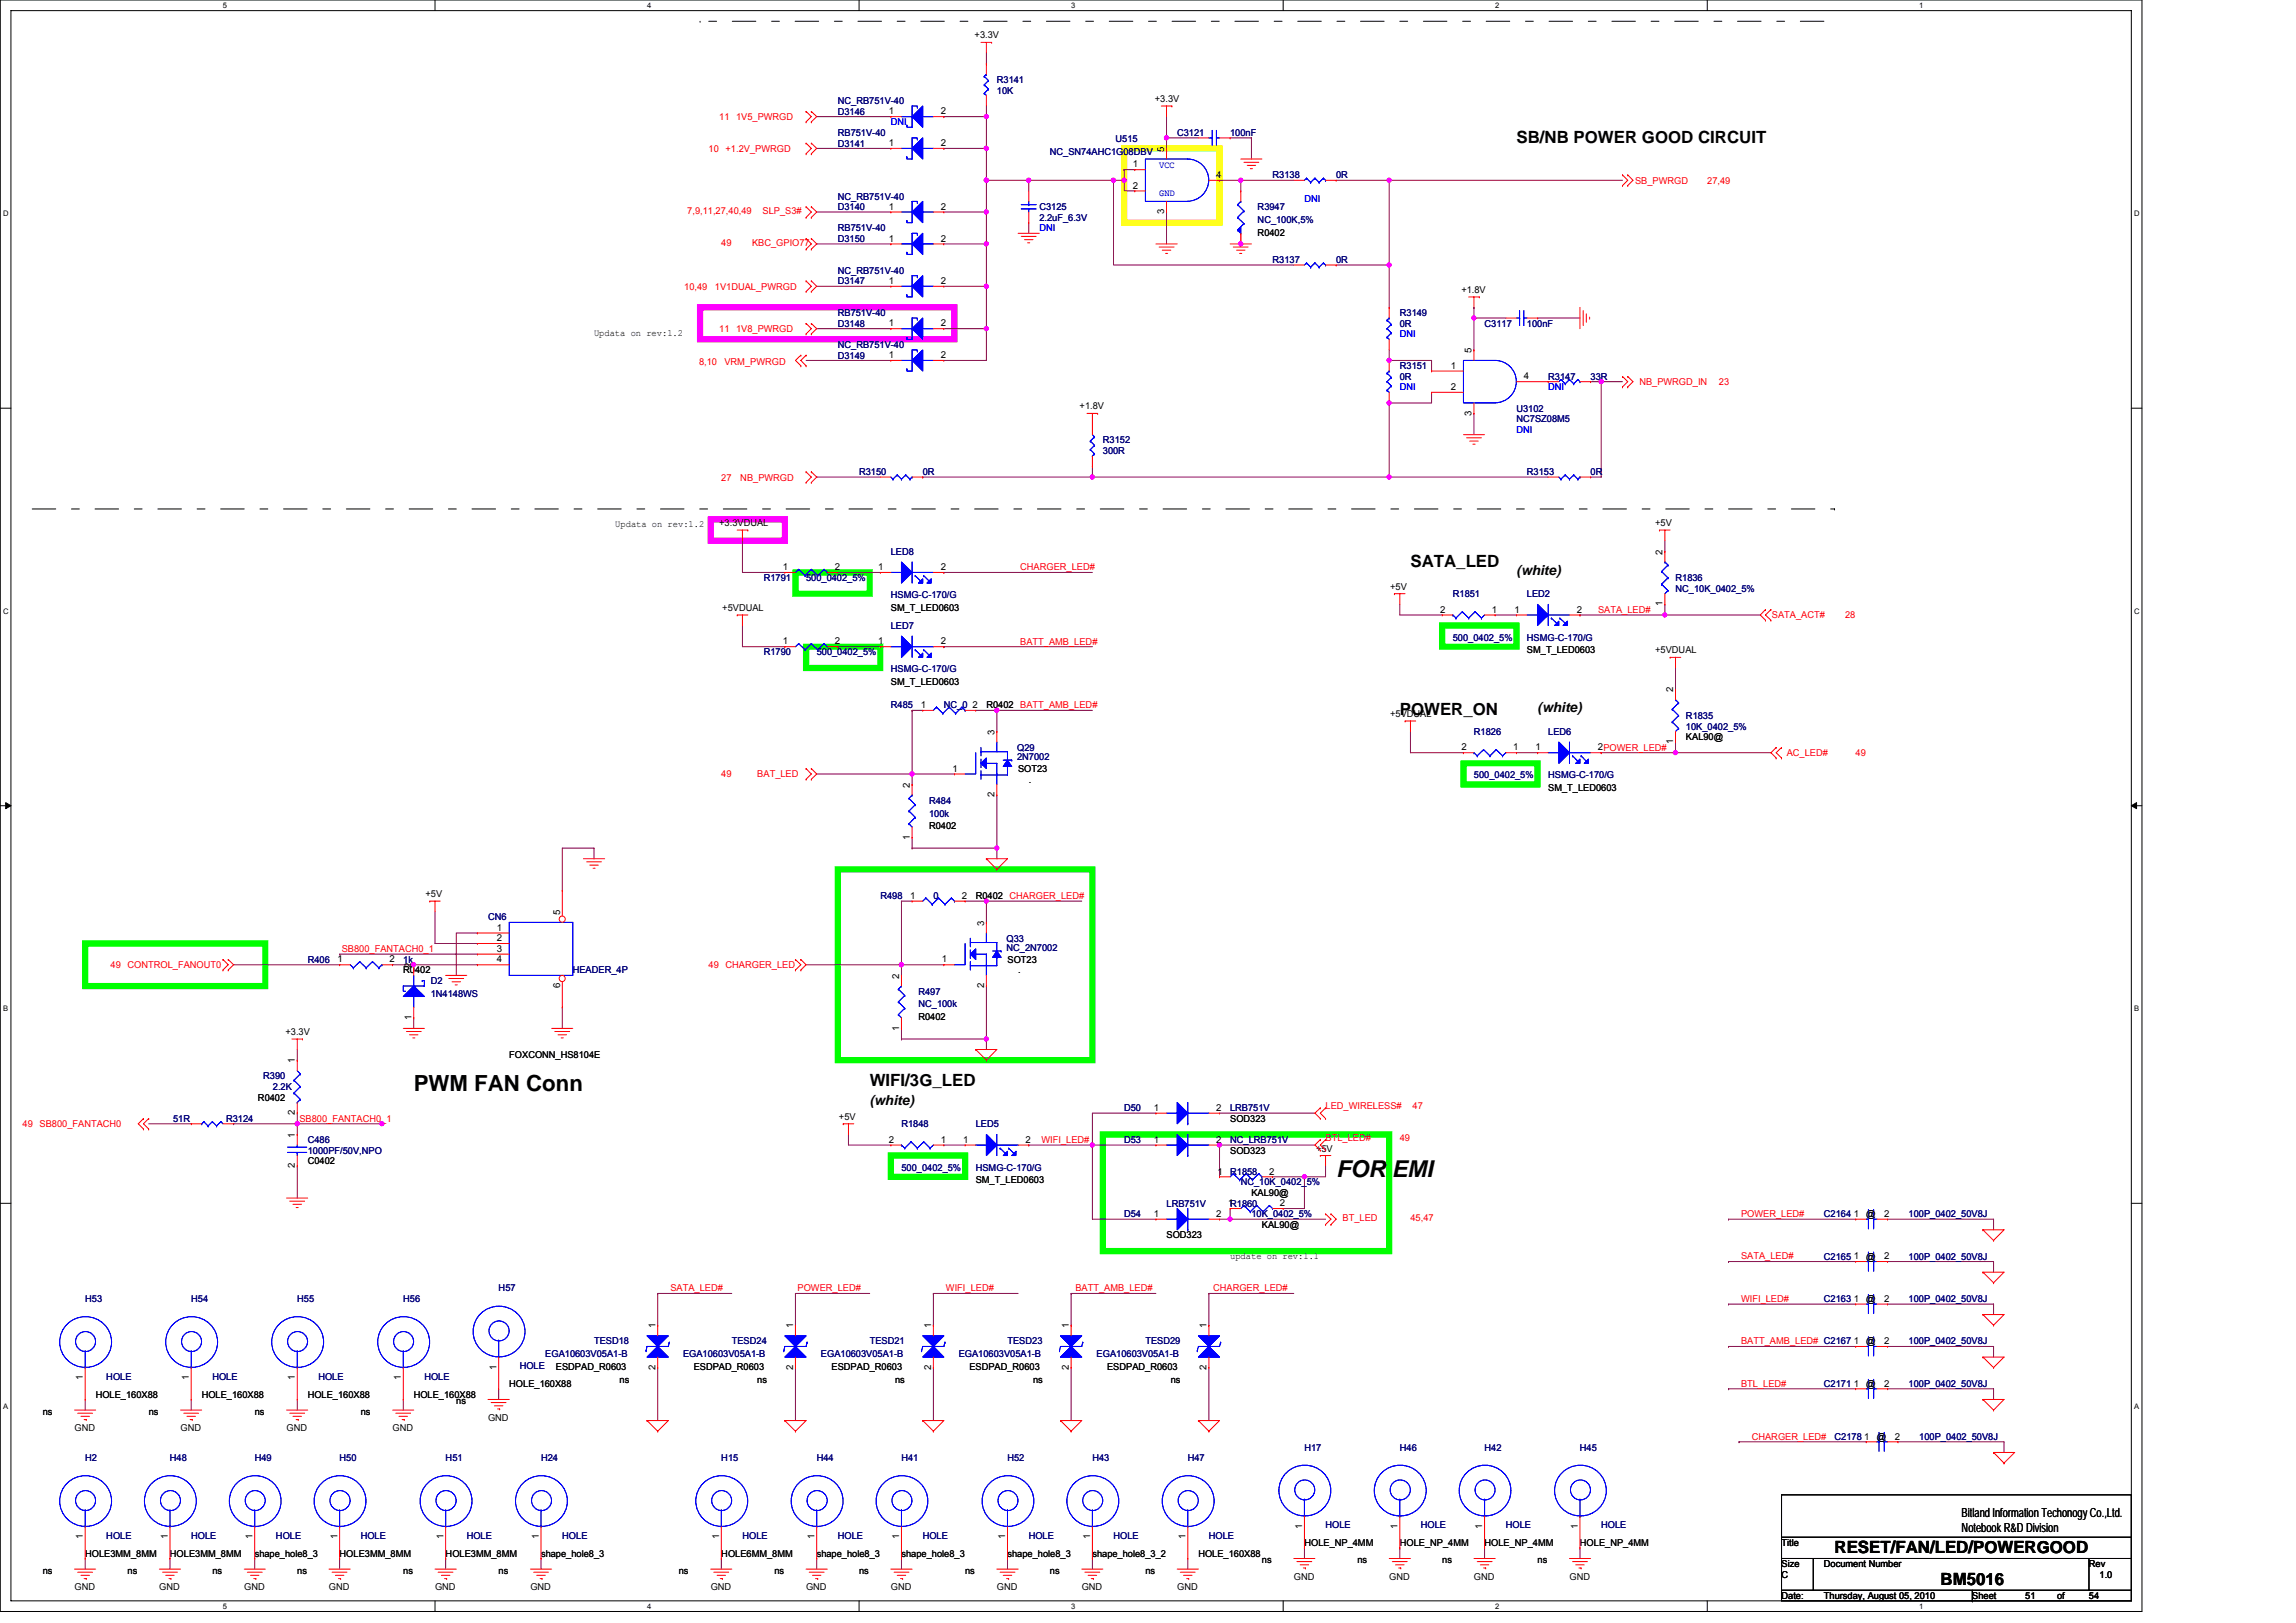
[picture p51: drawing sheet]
<svg xmlns="http://www.w3.org/2000/svg" width="297mm" height="210mm" viewBox="0 0 297 210" stroke-linecap="round" stroke-linejoin="round" font-family="sans-serif">
<defs><g id="words">
<text font-size="3" x="172.9" y="152.3">FOR EMI</text>
<text font-size="2.9" x="53.5" y="141.2">PWM FAN Conn</text>
<g font-size="2.2">
<text x="196.2" y="18.5">SB/NB POWER GOOD CIRCUIT</text>
<text x="182.5" y="73.3">SATA_LED</text>
<text x="181.1" y="92.5">POWER_ON</text>
<text x="112.5" y="140.5">WIFI/3G_LED</text>
<text x="237.3" y="200.9">RESET/FAN/LED/POWERGOOD</text>
<text x="251.1" y="205">BM5016</text>
</g>
<g font-size="1.8">
<text x="196.2" y="74.3">(white)</text>
<text x="198.9" y="92.2">(white)</text>
<text x="112.5" y="142.9">(white)</text>
</g>
<g font-size="1.6">
<text x="253.8" y="196.3">Bitland Information Techonogy Co.,Ltd.</text>
<text x="253.8" y="198.3">Notebook R&amp;D Division</text>
</g>
<g font-size="1.2">
<text x="126.1" y="5">+3.3V</text>
<text x="115" y="14.8">1</text>
<text x="121.7" y="14.8">2</text>
<text x="149.4" y="13.2">+3.3V</text>
<text x="115" y="18.9">1</text>
<text x="121.7" y="18.9">2</text>
<text x="146.6" y="21.7">1</text>
<text x="150.6" y="19.6" transform="rotate(-90 150.6 19.6)">5</text>
<text x="157.3" y="23">4</text>
<text x="115" y="27.1">1</text>
<text x="121.7" y="27.1">2</text>
<text x="146.6" y="24.4">2</text>
<text x="150.6" y="27.7" transform="rotate(-90 150.6 27.7)">3</text>
<text x="115" y="31.3">1</text>
<text x="121.7" y="31.3">2</text>
<text x="162.7" y="30.5">R0402</text>
<text x="115" y="36.7">1</text>
<text x="121.7" y="36.7">2</text>
<text x="189.1" y="37.9">+1.8V</text>
<text x="76.9" y="43.5">Updata on rev:1.2</text>
<text x="115" y="46.3">1</text>
<text x="115" y="42.2">1</text>
<text x="121.7" y="46.3">2</text>
<text x="121.7" y="42.2">2</text>
<text x="187.7" y="47.7">1</text>
<text x="190.4" y="45.7" transform="rotate(-90 190.4 45.7)">5</text>
<text x="139.7" y="53">+1.8V</text>
<text x="187.7" y="50.5">2</text>
<text x="190.4" y="53.8" transform="rotate(-90 190.4 53.8)">3</text>
<text x="197.1" y="49.1">4</text>
<text x="79.6" y="68.2">Updata on rev:1.2</text>
<text x="93" y="68.1">+3.3VDUAL</text>
<text x="214.1" y="68.1">+5V</text>
<text x="215.1" y="71.8" transform="rotate(-90 215.1 71.8)">2</text>
<text x="101.3" y="73.8">1</text>
<text x="108" y="73.8">2</text>
<text x="113.6" y="73.8">1</text>
<text x="121.7" y="73.8">2</text>
<text x="179.8" y="76.3">+5V</text>
<text x="93.4" y="79">+5VDUAL</text>
<text x="101.3" y="83.4">1</text>
<text x="108" y="83.4">2</text>
<text x="113.6" y="83.4">1</text>
<text x="115.2" y="79">SM_T_LED0603</text>
<text x="121.7" y="83.4">2</text>
<text x="186.3" y="79.3">2</text>
<text x="193" y="79.3">1</text>
<text x="195.9" y="79.3">1</text>
<text x="204" y="79.3">2</text>
<text x="215.1" y="78.5" transform="rotate(-90 215.1 78.5)">1</text>
<text x="115.2" y="88.6">SM_T_LED0603</text>
<text x="197.5" y="84.5">SM_T_LED0603</text>
<text x="214.1" y="84.5">+5VDUAL</text>
<text x="216.5" y="89.6" transform="rotate(-90 216.5 89.6)">2</text>
<text x="119.1" y="91.6">1</text>
<text x="125.8" y="91.6">2</text>
<text x="127.6" y="91.7">R0402 BATT_AMB_LED#</text>
<text x="128.7" y="95.1" transform="rotate(-90 128.7 95.1)">3</text>
<text x="179.8" y="92.8">+5VDUAL</text>
<text x="218.1" y="95.8">KAL90@</text>
<text x="117.7" y="101.9" transform="rotate(-90 117.7 101.9)">2</text>
<text x="123.2" y="99.8">1</text>
<text x="131.7" y="99.9">SOT23</text>
<text x="133.1" y="101.3">.</text>
<text x="189.1" y="97.1">2</text>
<text x="195.8" y="97.1">1</text>
<text x="198.7" y="97.1">1</text>
<text x="206.7" y="97.1">2POWER_LED#</text>
<text x="216.5" y="96.3" transform="rotate(-90 216.5 96.3)">1</text>
<text x="120.2" y="107.3">R0402</text>
<text x="128.7" y="103.1" transform="rotate(-90 128.7 103.1)">2</text>
<text x="200.3" y="102.3">SM_T_LED0603</text>
<text x="117.7" y="108.6" transform="rotate(-90 117.7 108.6)">1</text>
<text x="55.1" y="116.1">+5V</text>
<text x="72.5" y="118.4" transform="rotate(-90 72.5 118.4)">5</text>
<text x="117.7" y="116.3">1</text>
<text x="124.4" y="116.3">2</text>
<text x="126.2" y="116.3">R0402 CHARGER_LED#</text>
<text x="127.3" y="119.8" transform="rotate(-90 127.3 119.8)">3</text>
<text x="43.7" y="124.5">1</text>
<text x="50.4" y="124.5">2</text>
<text x="52.2" y="125.9">R0402</text>
<text x="53.2" y="125.2" transform="rotate(-90 53.2 125.2)">2</text>
<text x="64.3" y="120.4">1</text>
<text x="64.3" y="121.8">2</text>
<text x="64.3" y="123.1">3</text>
<text x="64.3" y="124.5">4</text>
<text x="121.9" y="124.5">1</text>
<text x="130.3" y="124.6">SOT23</text>
<text x="131.7" y="125.9">.</text>
<text x="53.2" y="132" transform="rotate(-90 53.2 132)">1</text>
<text x="72.5" y="127.8" transform="rotate(-90 72.5 127.8)">6</text>
<text x="116.3" y="126.6" transform="rotate(-90 116.3 126.6)">2</text>
<text x="118.8" y="132">R0402</text>
<text x="127.3" y="127.8" transform="rotate(-90 127.3 127.8)">2</text>
<text x="36.9" y="133.9">+3.3V</text>
<text x="38.2" y="137.6" transform="rotate(-90 38.2 137.6)">1</text>
<text x="65.9" y="136.9">FOXCONN_HS8104E</text>
<text x="116.3" y="133.3" transform="rotate(-90 116.3 133.3)">1</text>
<text x="33.4" y="142.4">R0402</text>
<text x="149.3" y="143.7">1</text>
<text x="157.3" y="143.7">2</text>
<text x="38.2" y="147.2" transform="rotate(-90 38.2 147.2)">1</text>
<text x="38.2" y="144.3" transform="rotate(-90 38.2 144.3)">2</text>
<text x="108.5" y="144.9">+5V</text>
<text x="115" y="147.8">2</text>
<text x="121.7" y="147.8">1</text>
<text x="124.6" y="147.8">1</text>
<text x="132.7" y="147.8">2</text>
<text x="149.3" y="147.8">1</text>
<text x="157.3" y="147.8">2</text>
<text x="159.1" y="145.1">SOD323</text>
<text x="159.1" y="149.3">SOD323</text>
<text x="170.3" y="149">+5V</text>
<text x="38.2" y="151.2" transform="rotate(-90 38.2 151.2)">2</text>
<text x="39.8" y="150.6">C0402</text>
<text x="126.2" y="153.1">SM_T_LED0603</text>
<text x="157.5" y="152">1</text>
<text x="161.9" y="154.7">KAL90@</text>
<text x="164.2" y="152">2</text>
<text x="149.3" y="157.4">1</text>
<text x="150.9" y="160.2">SOD323</text>
<text x="157.3" y="157.4">2</text>
<text x="158.9" y="156.1">1R1860</text>
<text x="163.3" y="158.9">KAL90@</text>
<text x="165.6" y="156.1">2</text>
<text x="239.8" y="157.4">1</text>
<text x="241.4" y="157.5">@</text>
<text x="243.8" y="157.4">2</text>
<text x="159.1" y="162.8">update on rev:1.1</text>
<text x="239.8" y="162.9">1</text>
<text x="241.4" y="163">@</text>
<text x="243.8" y="162.9">2</text>
<text x="84.8" y="171.9" transform="rotate(-90 84.8 171.9)">1</text>
<text x="102.6" y="171.9" transform="rotate(-90 102.6 171.9)">1</text>
<text x="120.5" y="171.9" transform="rotate(-90 120.5 171.9)">1</text>
<text x="138.3" y="171.9" transform="rotate(-90 138.3 171.9)">1</text>
<text x="156.1" y="171.9" transform="rotate(-90 156.1 171.9)">1</text>
<text x="239.8" y="173.9">1</text>
<text x="239.8" y="168.4">1</text>
<text x="241.4" y="173.9">@</text>
<text x="241.4" y="168.5">@</text>
<text x="243.8" y="173.9">2</text>
<text x="243.8" y="168.4">2</text>
<text x="10.7" y="178.6" transform="rotate(-90 10.7 178.6)">1</text>
<text x="24.4" y="178.6" transform="rotate(-90 24.4 178.6)">1</text>
<text x="38.2" y="178.6" transform="rotate(-90 38.2 178.6)">1</text>
<text x="51.9" y="178.6" transform="rotate(-90 51.9 178.6)">1</text>
<text x="64.2" y="177.2" transform="rotate(-90 64.2 177.2)">1</text>
<text x="65.9" y="179.4">HOLE_160X88</text>
<text x="71.9" y="177.2">ESDPAD_R0603</text>
<text x="80.2" y="178.9">ns</text>
<text x="84.8" y="177.2" transform="rotate(-90 84.8 177.2)">2</text>
<text x="89.7" y="177.2">ESDPAD_R0603</text>
<text x="98" y="178.9">ns</text>
<text x="102.6" y="177.2" transform="rotate(-90 102.6 177.2)">2</text>
<text x="107.6" y="177.2">ESDPAD_R0603</text>
<text x="115.8" y="178.9">ns</text>
<text x="120.5" y="177.2" transform="rotate(-90 120.5 177.2)">2</text>
<text x="125.4" y="177.2">ESDPAD_R0603</text>
<text x="133.6" y="178.9">ns</text>
<text x="138.3" y="177.2" transform="rotate(-90 138.3 177.2)">2</text>
<text x="143.2" y="177.2">ESDPAD_R0603</text>
<text x="151.5" y="178.9">ns</text>
<text x="156.1" y="177.2" transform="rotate(-90 156.1 177.2)">2</text>
<text x="239.8" y="179.4">1</text>
<text x="241.4" y="179.4">@</text>
<text x="243.8" y="179.4">2</text>
<text x="5.5" y="183">ns</text>
<text x="9.6" y="185.2">GND</text>
<text x="12.4" y="180.8">HOLE_160X88</text>
<text x="19.2" y="183">ns</text>
<text x="23.4" y="185.2">GND</text>
<text x="26.1" y="180.8">HOLE_160X88</text>
<text x="33" y="183">ns</text>
<text x="37.1" y="185.2">GND</text>
<text x="39.8" y="180.8">HOLE_160X88</text>
<text x="46.7" y="183">ns</text>
<text x="50.8" y="185.2">GND</text>
<text x="53.5" y="180.8">HOLE_160X88</text>
<text x="59" y="181.6">ns</text>
<text x="63.1" y="183.8">GND</text>
<text x="241.2" y="186.2">1</text>
<text x="242.8" y="186.3">@</text>
<text x="245.1" y="186.2">2</text>
<text x="168.5" y="197.8" transform="rotate(-90 168.5 197.8)">1</text>
<text x="180.8" y="197.8" transform="rotate(-90 180.8 197.8)">1</text>
<text x="191.8" y="197.8" transform="rotate(-90 191.8 197.8)">1</text>
<text x="204.1" y="197.8" transform="rotate(-90 204.1 197.8)">1</text>
<text x="5.5" y="203.6">ns</text>
<text x="10.7" y="199.2" transform="rotate(-90 10.7 199.2)">1</text>
<text x="11" y="201.4">HOLE3MM_8MM</text>
<text x="16.5" y="203.6">ns</text>
<text x="21.7" y="199.2" transform="rotate(-90 21.7 199.2)">1</text>
<text x="22" y="201.4">HOLE3MM_8MM</text>
<text x="27.5" y="203.6">ns</text>
<text x="32.7" y="199.2" transform="rotate(-90 32.7 199.2)">1</text>
<text x="33" y="201.4">shape_hole8_3</text>
<text x="38.5" y="203.6">ns</text>
<text x="43.6" y="199.2" transform="rotate(-90 43.6 199.2)">1</text>
<text x="43.9" y="201.4">HOLE3MM_8MM</text>
<text x="52.2" y="203.6">ns</text>
<text x="57.4" y="199.2" transform="rotate(-90 57.4 199.2)">1</text>
<text x="57.7" y="201.4">HOLE3MM_8MM</text>
<text x="64.5" y="203.6">ns</text>
<text x="69.7" y="199.2" transform="rotate(-90 69.7 199.2)">1</text>
<text x="70" y="201.4">shape_hole8_3</text>
<text x="87.8" y="203.6">ns</text>
<text x="93" y="199.2" transform="rotate(-90 93 199.2)">1</text>
<text x="93.3" y="201.4">HOLE6MM_8MM</text>
<text x="100.2" y="203.6">ns</text>
<text x="105.4" y="199.2" transform="rotate(-90 105.4 199.2)">1</text>
<text x="105.7" y="201.4">shape_hole8_3</text>
<text x="111.1" y="203.6">ns</text>
<text x="116.3" y="199.2" transform="rotate(-90 116.3 199.2)">1</text>
<text x="116.6" y="201.4">shape_hole8_3</text>
<text x="124.9" y="203.6">ns</text>
<text x="130" y="199.2" transform="rotate(-90 130 199.2)">1</text>
<text x="130.3" y="201.4">shape_hole8_3</text>
<text x="135.8" y="203.6">ns</text>
<text x="141" y="199.2" transform="rotate(-90 141 199.2)">1</text>
<text x="141.3" y="201.4">shape_hole8_3_2</text>
<text x="148.2" y="203.6">ns</text>
<text x="153.4" y="199.2" transform="rotate(-90 153.4 199.2)">1</text>
<text x="155" y="201.4">HOLE_160X88</text>
<text x="163.3" y="202.2">ns</text>
<text x="168.8" y="200">HOLE_NP_4MM</text>
<text x="175.6" y="202.2">ns</text>
<text x="181.1" y="200">HOLE_NP_4MM</text>
<text x="186.6" y="202.2">ns</text>
<text x="192.1" y="200">HOLE_NP_4MM</text>
<text x="198.9" y="202.2">ns</text>
<text x="204.4" y="200">HOLE_NP_4MM</text>
<text x="230.5" y="200">Title</text>
<text x="230.5" y="202.8">Size</text>
<text x="236" y="202.8">Document Number</text>
<text x="270.3" y="202.8">Rev</text>
<text x="9.6" y="205.8">GND</text>
<text x="20.6" y="205.8">GND</text>
<text x="31.6" y="205.8">GND</text>
<text x="42.6" y="205.8">GND</text>
<text x="56.3" y="205.8">GND</text>
<text x="68.6" y="205.8">GND</text>
<text x="91.9" y="205.8">GND</text>
<text x="104.3" y="205.8">GND</text>
<text x="115.2" y="205.8">GND</text>
<text x="129" y="205.8">GND</text>
<text x="140" y="205.8">GND</text>
<text x="152.3" y="205.8">GND</text>
<text x="167.4" y="204.4">GND</text>
<text x="179.7" y="204.4">GND</text>
<text x="190.7" y="204.4">GND</text>
<text x="203" y="204.4">GND</text>
<text x="230.5" y="206.9">Date:</text>
<text x="230.5" y="204.1">C</text>
<text x="236" y="206.9">Thursday, August 05, 2010</text>
<text x="255.2" y="206.9">Sheet</text>
<text x="262" y="206.9">51</text>
<text x="266.1" y="206.9">of</text>
<text x="270.3" y="206.9">54</text>
<text x="271.6" y="204.1">1.0</text>
</g>
<g font-size="1.2" fill="#000080">
<text x="129" y="10.7">R3141</text>
<text x="108.4" y="14.8">D3146</text>
<text x="108.4" y="13.5">NC_RB751V-40</text>
<text x="108.4" y="17.6">RB751V-40</text>
<text x="129" y="12.1">10K</text>
<text x="152.3" y="17.6">C3121</text>
<text x="159.1" y="17.6">100nF</text>
<text x="108.4" y="19">D3141</text>
<text x="135.8" y="20">NC_SN74AHC1G08DBV</text>
<text x="144.3" y="18.4">U515</text>
<text x="164.6" y="23.1">R3138</text>
<text x="172.9" y="23.1">0R</text>
<text x="108.4" y="27.2">D3140</text>
<text x="108.4" y="25.8">NC_RB751V-40</text>
<text x="108.4" y="29.9">RB751V-40</text>
<text x="134.5" y="27.2">C3125</text>
<text x="134.5" y="28.6">2.2uF_6.3V</text>
<text x="162.7" y="27.2">R3947</text>
<text x="162.7" y="28.8">NC_100K,5%</text>
<text x="108.4" y="35.4">NC_RB751V-40</text>
<text x="108.4" y="31.3">D3150</text>
<text x="164.6" y="34">R3137</text>
<text x="172.9" y="34">0R</text>
<text x="108.4" y="36.8">D3147</text>
<text x="108.4" y="40.9">RB751V-40</text>
<text x="181.1" y="40.9">R3149</text>
<text x="108.4" y="46.4">D3149</text>
<text x="108.4" y="45">NC_RB751V-40</text>
<text x="108.4" y="42.3">D3148</text>
<text x="181.1" y="42.3">0R</text>
<text x="181.1" y="47.8">R3151</text>
<text x="192.1" y="42.3">C3117</text>
<text x="197.5" y="42.3">100nF</text>
<text x="181.1" y="49.1">0R</text>
<text x="196.2" y="53.3">U3102</text>
<text x="200.3" y="49.1">R3147</text>
<text x="205.8" y="49.1">33R</text>
<text x="142.7" y="57.4">R3152</text>
<text x="142.7" y="58.7">300R</text>
<text x="196.2" y="54.6">NC7SZ08M5</text>
<text x="111.1" y="61.5">R3150</text>
<text x="119.4" y="61.5">0R</text>
<text x="197.5" y="61.5">R3153</text>
<text x="205.8" y="61.5">0R</text>
<text x="115.2" y="71.8">LED8</text>
<text x="98.8" y="75.2">R1791</text>
<text x="104.3" y="75.2">500_0402_5%</text>
<text x="115.2" y="77.4">HSMG-C-170/G</text>
<text x="188" y="77.3">R1851</text>
<text x="197.5" y="77.3">LED2</text>
<text x="216.8" y="75.2">R1836</text>
<text x="216.8" y="76.6">NC_10K_0402_5%</text>
<text x="115.2" y="81.4">LED7</text>
<text x="188" y="82.9">500_0402_5%</text>
<text x="197.5" y="82.9">HSMG-C-170/G</text>
<text x="98.8" y="84.8">R1790</text>
<text x="105.7" y="84.8">500_0402_5%</text>
<text x="115.2" y="87">HSMG-C-170/G</text>
<text x="115.2" y="91.7">R485</text>
<text x="122.1" y="91.7">NC_0</text>
<text x="190.7" y="95.1">R1826</text>
<text x="200.3" y="95.1">LED6</text>
<text x="218.1" y="93">R1835</text>
<text x="218.1" y="94.4">10K_0402_5%</text>
<text x="131.6" y="97.1">Q29</text>
<text x="131.6" y="98.4">2N7002</text>
<text x="190.7" y="100.7">500_0402_5%</text>
<text x="200.3" y="100.7">HSMG-C-170/G</text>
<text x="120.2" y="104">R484</text>
<text x="120.2" y="105.6">100k</text>
<text x="63.1" y="119.1">CN6</text>
<text x="113.9" y="116.3">R498</text>
<text x="120.8" y="116.3">0</text>
<text x="39.8" y="124.6">R406</text>
<text x="52.2" y="124.6">1k</text>
<text x="74.1" y="125.9">HEADER_4P</text>
<text x="130.2" y="121.8">Q33</text>
<text x="130.2" y="123.1">NC_2N7002</text>
<text x="55.7" y="127.3">D2</text>
<text x="55.7" y="129">1N4148WS</text>
<text x="118.8" y="128.7">R497</text>
<text x="118.8" y="130.3">NC_100k</text>
<text x="34.1" y="139.7">R390</text>
<text x="35.3" y="141">2.2K</text>
<text x="145.4" y="143.8">D50</text>
<text x="159.1" y="143.8">LRB751V</text>
<text x="22.4" y="145.1">51R</text>
<text x="29.2" y="145.1">R3124</text>
<text x="39.8" y="147.9">C486</text>
<text x="39.8" y="149.3">1000PF/50V,NPO</text>
<text x="116.6" y="145.8">R1848</text>
<text x="126.2" y="145.8">LED5</text>
<text x="145.4" y="147.9">D53</text>
<text x="159.1" y="147.9">NC_LRB751V</text>
<text x="116.6" y="151.4">500_0402_5%</text>
<text x="126.2" y="151.4">HSMG-C-170/G</text>
<text x="159.1" y="152">R1858</text>
<text x="160.5" y="153.4">NC_10K_0402_5%</text>
<text x="145.4" y="157.5">D54</text>
<text x="150.9" y="156.1">LRB751V</text>
<text x="161.9" y="157.5">10K_0402_5%</text>
<text x="236" y="157.5">C2164</text>
<text x="246.9" y="157.5">100P_0402_50V8J</text>
<text x="64.5" y="167.1">H57</text>
<text x="236" y="163">C2165</text>
<text x="246.9" y="163">100P_0402_50V8J</text>
<text x="11" y="168.5">H53</text>
<text x="24.7" y="168.5">H54</text>
<text x="38.5" y="168.5">H55</text>
<text x="52.2" y="168.5">H56</text>
<text x="76.9" y="173.9">TESD18</text>
<text x="94.7" y="173.9">TESD24</text>
<text x="112.5" y="173.9">TESD21</text>
<text x="130.3" y="173.9">TESD23</text>
<text x="148.2" y="173.9">TESD29</text>
<text x="236" y="168.5">C2163</text>
<text x="246.9" y="173.9">100P_0402_50V8J</text>
<text x="246.9" y="168.5">100P_0402_50V8J</text>
<text x="13.8" y="178.5">HOLE</text>
<text x="27.5" y="178.5">HOLE</text>
<text x="41.2" y="178.5">HOLE</text>
<text x="54.9" y="178.5">HOLE</text>
<text x="67.2" y="177.1">HOLE</text>
<text x="70.5" y="175.6">EGA10603V05A1-B</text>
<text x="88.4" y="175.6">EGA10603V05A1-B</text>
<text x="106.2" y="175.6">EGA10603V05A1-B</text>
<text x="124" y="175.6">EGA10603V05A1-B</text>
<text x="141.9" y="175.6">EGA10603V05A1-B</text>
<text x="236" y="179.4">C2171</text>
<text x="246.9" y="179.4">100P_0402_50V8J</text>
<text x="11" y="189">H2</text>
<text x="22" y="189">H48</text>
<text x="33" y="189">H49</text>
<text x="43.9" y="189">H50</text>
<text x="57.7" y="189">H51</text>
<text x="70" y="189">H24</text>
<text x="93.3" y="189">H15</text>
<text x="105.7" y="189">H44</text>
<text x="116.6" y="189">H41</text>
<text x="130.3" y="189">H52</text>
<text x="141.3" y="189">H43</text>
<text x="153.7" y="189">H47</text>
<text x="168.8" y="187.7">H17</text>
<text x="181.1" y="187.7">H46</text>
<text x="192.1" y="187.7">H42</text>
<text x="204.4" y="187.7">H45</text>
<text x="237.3" y="186.3">C2178</text>
<text x="248.3" y="186.3">100P_0402_50V8J</text>
<text x="171.5" y="197.7">HOLE</text>
<text x="183.8" y="197.7">HOLE</text>
<text x="194.8" y="197.7">HOLE</text>
<text x="207.2" y="197.7">HOLE</text>
<text x="13.8" y="199.1">HOLE</text>
<text x="24.7" y="199.1">HOLE</text>
<text x="35.7" y="199.1">HOLE</text>
<text x="46.7" y="199.1">HOLE</text>
<text x="60.4" y="199.1">HOLE</text>
<text x="72.7" y="199.1">HOLE</text>
<text x="96.1" y="199.1">HOLE</text>
<text x="108.4" y="199.1">HOLE</text>
<text x="119.4" y="199.1">HOLE</text>
<text x="133.1" y="199.1">HOLE</text>
<text x="144.1" y="199.1">HOLE</text>
<text x="156.4" y="199.1">HOLE</text>
</g>
<g font-size="1.2" fill="#f00">
<text x="93" y="15.5">11</text>
<text x="95.2" y="15.5">1V5_PWRGD</text>
<text x="91.7" y="19.6">10</text>
<text x="93.9" y="19.6">+1.2V_PWRGD</text>
<text x="211.5" y="23.7">SB_PWRGD</text>
<text x="220.9" y="23.7">27,49</text>
<text x="88.9" y="27.7">7,9,11,27,40,49</text>
<text x="98.7" y="27.7">SLP_S3#</text>
<text x="93.3" y="31.9">49</text>
<text x="97.3" y="31.9">KBC_GPIO77</text>
<text x="88.5" y="37.5">10,49</text>
<text x="92.5" y="37.5">1V1DUAL_PWRGD</text>
<text x="90.4" y="47.2">8,10</text>
<text x="93" y="43">11</text>
<text x="93.7" y="47.2">VRM_PWRGD</text>
<text x="95.2" y="43">1V8_PWRGD</text>
<text x="212.1" y="49.8">NB_PWRGD_IN</text>
<text x="222.4" y="49.8">23</text>
<text x="93.3" y="62.2">27</text>
<text x="95.8" y="62.2">NB_PWRGD</text>
<text x="132" y="73.8">CHARGER_LED#</text>
<text x="132" y="83.4">BATT_AMB_LED#</text>
<text x="206.8" y="79.3">SATA_LED#</text>
<text x="229.2" y="80">SATA_ACT#</text>
<text x="238.7" y="80">28</text>
<text x="93.3" y="100.6">49</text>
<text x="98" y="100.6">BAT_LED</text>
<text x="231.2" y="97.8">AC_LED#</text>
<text x="240.1" y="97.8">49</text>
<text x="14.3" y="125.3">49</text>
<text x="16.5" y="125.3">CONTROL_FANOUT0</text>
<text x="44.2" y="123.2">SB800_FANTACH0_1</text>
<text x="91.7" y="125.3">49</text>
<text x="93.9" y="125.3">CHARGER_LED</text>
<text x="171.5" y="143.5">LED_WIRELESS#</text>
<text x="182.7" y="143.5">47</text>
<text x="2.9" y="145.8">49</text>
<text x="5.1" y="145.8">SB800_FANTACH0</text>
<text x="38.7" y="145.1">SB800_FANTACH0_1</text>
<text x="134.7" y="147.9">WIFI_LED#</text>
<text x="171.5" y="147.6">BTL_LED#</text>
<text x="181.1" y="147.6">49</text>
<text x="173.7" y="158">BT_LED</text>
<text x="182.5" y="158">45,47</text>
<text x="225.3" y="157.5">POWER_LED#</text>
<text x="86.7" y="167.1">SATA_LED#</text>
<text x="103.2" y="167.1">POWER_LED#</text>
<text x="122.4" y="167.1">WIFI_LED#</text>
<text x="139.1" y="167.1">BATT_AMB_LED#</text>
<text x="156.9" y="167.1">CHARGER_LED#</text>
<text x="225.3" y="162.9">SATA_LED#</text>
<text x="225.3" y="173.9">BATT_AMB_LED# C2167</text>
<text x="225.3" y="168.4">WIFI_LED#</text>
<text x="225.3" y="179.4">BTL_LED#</text>
<text x="226.6" y="186.3">CHARGER_LED#</text>
</g>
<g font-size="1.2" fill="#00f">
<text x="115.2" y="16.2">DNI</text>
<text x="150" y="21.7">VCC</text>
<text x="134.5" y="29.9">DNI</text>
<text x="150" y="25.4">GND</text>
<text x="168.8" y="26.1">DNI</text>
<text x="181.1" y="43.6">DNI</text>
<text x="181.1" y="50.5">DNI</text>
<text x="200.3" y="50.5">DNI</text>
<text x="196.2" y="56">DNI</text>
</g>
<g font-size="1">
<text x="28.8" y="1">5</text>
<text x="83.7" y="1">4</text>
<text x="138.6" y="1">3</text>
<text x="193.4" y="1">2</text>
<text x="248.3" y="1">1</text>
<text x=".4" y="28">D</text>
<text x="276.1" y="28">D</text>
<text x=".4" y="79.4">C</text>
<text x="276.1" y="79.4">C</text>
<text x=".4" y="130.9">B</text>
<text x="276.1" y="130.9">B</text>
<text x=".4" y="182.3">A</text>
<text x="276.1" y="182.3">A</text>
<text x="28.8" y="208.2">5</text>
<text x="83.7" y="208.2">4</text>
<text x="138.6" y="208.2">3</text>
<text x="193.4" y="208.2">2</text>
<text x="248.3" y="208.2">1</text>
</g>
</g></defs>
<path d="M0 0h277.1v208.5h-277.1zM1.4 1.4h274.3v205.7h-274.3z" fill="none" stroke="#000" stroke-width=".13"/>
<g fill="#fff">
<path d="M28.8 .1h.6v1.1h-.6z"/>
<path d="M28.8 207.3h.6v1.1h-.6z"/>
</g>
<path d="M56.3 0v1.4M56.3 207.1v1.4" fill="none" stroke="#000" stroke-width=".13"/>
<g fill="#fff">
<path d="M83.7 .1h.6v1.1h-.6z"/>
<path d="M83.7 207.3h.6v1.1h-.6z"/>
</g>
<path d="M111.1 0v1.4M111.1 207.1v1.4" fill="none" stroke="#000" stroke-width=".13"/>
<g fill="#fff">
<path d="M138.6 .1h.5v1.1h-.5z"/>
<path d="M138.6 207.3h.5v1.1h-.5z"/>
</g>
<path d="M166 0v1.4M166 207.1v1.4" fill="none" stroke="#000" stroke-width=".13"/>
<g fill="#fff">
<path d="M193.4 .1h.6v1.1h-.6z"/>
<path d="M193.4 207.3h.6v1.1h-.6z"/>
</g>
<path d="M220.9 0v1.4M220.9 207.1v1.4" fill="none" stroke="#000" stroke-width=".13"/>
<g fill="#fff">
<path d="M248.3 .1h.6v1.1h-.6z"/>
<path d="M248.3 207.3h.6v1.1h-.6z"/>
<path d="M.4 27.1h.7v1.1h-.7z"/>
<path d="M276.1 27.1h.7v1.1h-.7z"/>
<path d="M.4 78.5h.7v1.1h-.7z"/>
<path d="M276.1 78.5h.7v1.1h-.7z"/>
</g>
<path d="M0 52.8h1.4M275.7 52.8h1.4" fill="none" stroke="#000" stroke-width=".13"/>
<g fill="#fff">
<path d="M.4 130h.7v1.1h-.7z"/>
<path d="M276.1 130h.7v1.1h-.7z"/>
</g>
<path d="M0 104.2h1.4M275.7 104.2h1.4" fill="none" stroke="#000" stroke-width=".13"/>
<path d="M.7 103.8l.7 .4-.7 .4zM275.7 104.2l.7-.4v.8z" fill="#000" stroke="#000" stroke-width=".13"/>
<g fill="#fff">
<path d="M.4 181.4h.7v1.1h-.7z"/>
<path d="M276.1 181.4h.7v1.1h-.7z"/>
</g>
<path d="M0 155.7h1.4M275.7 155.7h1.4M230.5 193.4h45.2v13.7h-45.2zM230.5 198.9h45.2M230.5 201.6h45.2M230.5 205.7h45.2M234.6 201.6v4.1M255.2 207.1h.1M255.2 205.7v1.4M270.3 201.6v4.1" fill="none" stroke="#000" stroke-width=".13"/>
<path d="M90.6 2.8h.1M236 2.8h-145.4M4.2 65.8h233.1M237.3 65.8h.1" fill="none" stroke="#000" stroke-width=".13" stroke-dasharray="3 2 1 2"/>
<path d="M90.6 39.8h32.9v4.1h-32.9zM91.9 67.2h9.6v2.8h-9.6z" fill="none" stroke="#f0f" stroke-width=".8"/>
<path d="M102.9 74.1h9.6v2.7h-9.6zM104.3 83.7h9.6v2.7h-9.6zM186.6 80.9h9.6v2.8h-9.6zM189.3 98.8h9.6v2.7h-9.6zM108.4 112.5h32.9v24.7h-32.9zM11 122.1h23.3v5.5h-23.3zM115.2 149.5h9.7v2.8h-9.7zM142.7 146.8h37v15.1h-37z" fill="none" stroke="#0f0" stroke-width=".8"/>
<path d="M145.4 19.2h12.4v9.6h-12.4z" fill="none" stroke="#ff0" stroke-width=".8"/>
<g fill="none" stroke="#800040" stroke-width=".13">
<path d="M105.7 19.2h9.5M105.7 15.1h9.5M122.1 19.2h5.5v4.1M122.1 19.2h.1M122.1 15.1h.1M122.1 15.1h5.5M127.6 15.1v4.1M127.6 6.9v1.3M127.6 13.7v1.4M150.9 15.1v2.7M150.9 17.8h4.1M150.9 17.8h.1"/>
<path d="M150.9 17.8v1.4M159.1 17.8h2.8v2.8M105.7 27.4h9.5M105.7 37h9.5M105.7 31.6h9.5M122.1 27.4h5.5M122.1 37h5.5M122.1 31.6h5.5M127.6 23.3h.1M127.6 23.3h5.5v1.4M127.6 31.6h.1M127.6 37v5.5"/>
<path d="M127.6 27.4h.1M127.6 23.3v13.7M133.1 28.8v1.4M133.1 23.3h11v11h23.3M133.1 23.3h.1M144.1 23.3h.1M144.1 23.3h1.3M145.4 21.9h.1M145.4 21.9h1.4M145.4 23.3v1.4h1.4M145.4 21.9v1.4M150.9 27.4v4.2"/>
<path d="M157.8 23.3h.1M157.8 23.3h2.7M160.5 23.3h6.9M160.5 30.2h.1M160.5 23.3h.1M160.5 23.3v1.4M160.5 30.2v1.4M172.9 23.3h6.8M179.7 23.3h30.2M179.7 23.3v11h-6.8M179.7 23.3h.1M179.7 34.3h.1"/>
<path d="M179.7 34.3v5.5M190.7 39.8h.1M190.7 39.8v1.3M104.3 46.6h10.9M105.7 42.5h9.5M122.1 42.5h5.5M127.6 42.5v4.1h-5.5M127.6 42.5h.1M179.7 52.1h.1M179.7 46.6h.1M179.7 45.3v1.3M179.7 46.6h5.5v1.4"/>
<path d="M179.7 52.1v9.6M185.2 50.8v1.3h-5.5M190.7 41.1v4.2M190.7 53.5v2.7M190.7 41.1h4.1M198.9 41.1h5.5M205.8 49.4h1.4M207.2 49.4h2.7M207.2 49.4v12.3h-1.4M207.2 49.4h.1M96.1 70v4.1h5.4M105.7 61.7h8.2"/>
<path d="M108.4 74.1h5.5M119.4 61.7h.1M119.4 61.7h21.9M122.1 74.1h.1M122.1 74.1h19.2M141.3 60.3v1.4h38.4M179.7 61.7h.1M179.7 61.7h20.6M181.1 78.2v1.4h5.5M193.4 79.6h2.8M204.4 79.6h.1M204.4 79.6h23.3"/>
<path d="M215.4 70v1.3M215.4 79.6h.1M215.4 78.2v1.4M96.1 80.9v2.8h5.4M108.4 83.7h5.5M118 91.9h1.4M118 91.9h.1M118 91.9v8.2M122.1 83.7h.1M122.1 83.7h19.2M126.2 91.9h2.8M129 91.9h.1"/>
<path d="M129 91.9v2.7M129 91.9h12.3M182.5 94.6v2.8h6.8M196.2 97.4h2.7M207.2 97.4h.1M207.2 97.4h21.9M216.8 86.4v2.8M216.8 96v1.4M216.8 97.4h.1M56.3 118v4.1h5.5M76.9 111.1v-1.4h-4.2v5.5M105.7 100.1h12.3"/>
<path d="M116.6 116.6h1.4M116.6 116.6h.1M116.6 116.6v8.2M118 108.4v1.3M118 100.1h.1M118 109.7h.1M118 100.1v1.4M118 100.1h5.5M118 109.7h11M124.9 116.6h2.7M127.6 116.6h.1M127.6 116.6v2.7"/>
<path d="M127.6 116.6h12.4M129 102.9v6.8M129 109.7v1.4M30.2 124.8h13.7M38.5 135.8v1.4M43.9 123.4h.1M43.9 123.4h17.9M50.8 124.8h2.7M53.5 124.8h.1M53.5 131.7v1.4M53.5 124.8h8.3M61.8 120.7h-2.8v5.5"/>
<path d="M72.7 130.3v2.8M104.3 124.8h12.3v1.4M116.6 133.1v1.3M116.6 124.8h.1M116.6 134.4h.1M116.6 124.8h5.5M116.6 134.4h11M127.6 127.6v6.8M127.6 134.4v1.4M19.2 145.4h5.5M30.2 145.4h.1M30.2 145.4h19.2"/>
<path d="M38.5 145.4v1.4M38.5 145.4h.1M38.5 150.9v4.1M38.5 144v1.4M109.8 146.8v1.3h5.4M122.1 148.1h2.8M133.1 148.1h.1M133.1 148.1h16.4M141.3 148.1h.1M141.3 148.1v9.6h8.2M149.5 144h-8.2v4.1M157.8 148.1h12.3"/>
<path d="M157.8 144h12.3M157.8 148.1h.1M157.8 157.7h1.3M157.8 148.1v4.2M159.1 157.7h.1M159.1 157.7h12.4M159.1 156.4v1.3M164.6 152.3h4.2M168.8 152.3h.1M171.5 150.9v1.4h-2.7v4.1h-2.8M223.6 157.7h.1M223.6 157.7h16.5"/>
<path d="M244.2 157.7h13.7v1.4M64.5 179.7v1.4M85.1 167.3v4.1M85.1 167.3h.1M85.1 176.9v6.9M85.1 167.3h9.6M102.9 167.3v4.1M102.9 167.3h.1M102.9 176.9v6.9M102.9 167.3h9.6M120.8 167.3h.1M120.8 167.3v4.1"/>
<path d="M120.8 176.9v6.9M120.8 167.3h10.9M138.6 167.3h.1M138.6 167.3v4.1M138.6 176.9v6.9M138.6 167.3h10.9M156.4 167.3h.1M156.4 167.3v4.1M156.4 176.9v6.9M156.4 167.3h11M223.6 174.2h.1M223.6 168.7h.1"/>
<path d="M223.6 179.7h.1M223.6 163.2h.1M223.6 174.2h16.5M223.6 168.7h16.5M223.6 179.7h16.5M223.6 163.2h16.5M244.2 174.2h13.7v1.4M244.2 168.7h13.7v1.4M244.2 179.7h13.7v1.4M244.2 163.2h13.7v1.4M11 181.1v1.3M24.7 181.1v1.3"/>
<path d="M38.5 181.1v1.3M52.2 181.1v1.3M225 186.5h.1M225 186.5h16.4M245.6 186.5h13.7v1.4M11 201.6v1.4M22 201.6v1.4M33 201.6v1.4M43.9 201.6v1.4M57.7 201.6v1.4M70 201.6v1.4M93.3 201.6v1.4"/>
<path d="M105.7 201.6v1.4M116.6 201.6v1.4M130.3 201.6v1.4M141.3 201.6v1.4M153.7 201.6v1.4M168.8 200.3v1.3M181.1 200.3v1.3M192.1 200.3v1.3M204.4 200.3v1.3"/>
</g>
<g fill="#f0f" stroke="#f0f" stroke-width=".13">
<circle cx="127.6" cy="19.2" r=".27"/>
<circle cx="127.6" cy="23.3" r=".27"/>
<circle cx="179.7" cy="52.1" r=".27"/>
<circle cx="190.7" cy="41.1" r=".27"/>
<circle cx="179.7" cy="46.6" r=".27"/>
<circle cx="144" cy="23.3" r=".27"/>
<circle cx="150.9" cy="17.8" r=".27"/>
<circle cx="179.7" cy="23.3" r=".27"/>
<circle cx="133.1" cy="23.3" r=".27"/>
<circle cx="179.7" cy="34.3" r=".27"/>
<circle cx="141.3" cy="61.7" r=".27"/>
<circle cx="179.7" cy="61.7" r=".27"/>
<circle cx="207.1" cy="49.4" r=".27"/>
<circle cx="127.6" cy="37" r=".27"/>
<circle cx="127.6" cy="15.1" r=".27"/>
<circle cx="127.6" cy="42.5" r=".27"/>
<circle cx="141.3" cy="148.1" r=".27"/>
<circle cx="216.8" cy="97.4" r=".27"/>
<circle cx="215.4" cy="79.6" r=".27"/>
<circle cx="118" cy="100.1" r=".27"/>
<circle cx="129" cy="91.9" r=".27"/>
<circle cx="129" cy="109.7" r=".27"/>
<circle cx="49.4" cy="145.4" r=".27"/>
<circle cx="38.4" cy="145.4" r=".27"/>
<circle cx="127.6" cy="31.5" r=".27"/>
<circle cx="127.6" cy="27.4" r=".27"/>
<circle cx="116.6" cy="124.8" r=".27"/>
<circle cx="127.6" cy="116.6" r=".27"/>
<circle cx="127.6" cy="134.4" r=".27"/>
<circle cx="53.5" cy="124.8" r=".27"/>
<circle cx="168.7" cy="152.2" r=".27"/>
<circle cx="157.8" cy="148.1" r=".27"/>
<circle cx="159.1" cy="157.7" r=".27"/>
<circle cx="145.4" cy="23.3" r=".27"/>
<circle cx="160.5" cy="31.5" r=".27"/>
<circle cx="160.5" cy="23.3" r=".27"/>
</g>
<g fill="none" stroke="#f00" stroke-width=".13">
<path d="M104.3 18.5h.1M104.3 19.9h.1M104.3 14.4h.1M104.3 15.8h.1M104.3 18.5l.7 .7-.7 .7M104.3 14.4l.7 .7-.7 .7M105 19.9h.1M105 18.5h.1M105 15.8h.1M105 14.4h.1M105 18.5l.7 .7-.7 .7M105 14.4l.7 .7-.7 .7"/>
<path d="M115.2 15.1h.1M115.2 15.1h1.4M120.8 15.1h1.3M122.1 15.1h.1M126.9 5.5h1.4M127.6 5.5v1.4M128.3 5.5h.1M150.2 13.7h1.4M150.9 13.7v1.4M150.9 19.2h.1M150.9 19.2v1.4M151.6 13.7h.1"/>
<path d="M104.3 26.8h.1M104.3 28.1h.1M104.3 36.3h.1M104.3 37.7h.1M104.3 30.9h.1M104.3 32.2h.1M104.3 26.8l.7 .6-.7 .7M104.3 36.3l.7 .7-.7 .7M104.3 30.9l.7 .7-.7 .6M105 28.1h.1M105 26.8h.1M105 37.7h.1"/>
<path d="M105 36.3h.1M105 32.2h.1M105 30.9h.1M105 26.8l.7 .6-.7 .7M105 36.3l.7 .7-.7 .7M105 30.9l.7 .7-.7 .6M115.2 37h.1M115.2 27.4h.1M115.2 31.6h.1M115.2 37h1.4M115.2 27.4h1.4M115.2 31.6h1.4"/>
<path d="M120.8 37h1.3M120.8 27.4h1.3M120.8 31.6h1.3M122.1 37h.1M122.1 27.4h.1M122.1 31.6h.1M131.7 30.2h2.8M132.1 30.6h1.9M132.5 31h1.1M132.9 31.4h.3M133.1 24.7v1.4M133.1 28.8h.1"/>
<path d="M133.1 27.4v1.4M146.8 21.9h.1M146.8 24.7h.1M146.8 21.9h1.4M146.8 24.7h1.4M149.5 31.6h2.8M150 32h1.9M150.4 32.4h1.1M150.8 32.8h.3M150.9 27.4h.1M150.9 26.1v1.3M156.4 23.3h1.4"/>
<path d="M157.8 23.3h.1M159.1 31.6h2.8M159.6 32h1.9M160 32.4h1.1M160.4 32.8h.3M160.5 20.6h2.8M160.5 30.2v1.4M160.5 24.7h.1M160.5 24.7v1.4M160.9 21h2M161.4 21.4h1.1M161.8 21.8h.2"/>
<path d="M167.4 23.3h1.4M167.4 34.3h1.4M171.5 23.3h1.4M171.5 34.3h1.4M172.9 23.3h.1M172.9 34.3h.1M179.7 39.8h.1M179.7 39.8v1.3M190 38.4h1.4M190.7 38.4v1.4M191.4 38.4h.1M204.4 39.8v2.7"/>
<path d="M209.9 22.6h.1M209.9 24h.1M209.9 22.6l.7 .7-.7 .7M210.6 22.6h.1M210.6 24h.1M210.6 22.6l.7 .7-.7 .7M103.6 46h.1M103.6 47.3h.1M103.6 46l-.7 .6 .7 .7M104.3 41.8h.1M104.3 43.2h.1M104.3 46h.1"/>
<path d="M104.3 47.3h.1M104.3 41.8l.7 .7-.7 .7M104.3 46l-.7 .6 .7 .7M105 43.2h.1M105 41.8h.1M105 41.8l.7 .7-.7 .7M115.2 46.6h.1M115.2 46.6h1.4M120.8 46.6h1.3M122.1 46.6h.1M140.6 53.5h1.4M141.3 53.5v1.4"/>
<path d="M142 53.5h.1M179.7 43.9v1.4M189.3 56.2h2.8M189.7 56.6h2M190.1 57.1h1.1M190.6 57.5h.2M194.8 41.1h1.4M197.5 41.1h1.4M198.9 41.1h.1M200.3 49.4h1.4M204.4 49.4h1.4M204.8 40.2v1.9"/>
<path d="M205.2 40.6v1.1M205.7 41v.3M205.8 49.4h.1M209.9 48.7h.1M209.9 50.1h.1M209.9 48.7l.7 .7-.7 .7M210.6 48.7h.1M210.6 50.1h.1M210.6 48.7l.7 .7-.7 .7M95.4 79.6h.1M95.4 68.6h1.3M95.4 79.6h1.3"/>
<path d="M96.1 79.6v1.3M96.1 68.6v1.4M96.7 68.6h.1M101.5 74.1h.1M101.5 74.1h1.4M104.3 62.4h.1M104.3 61h.1M104.3 61l.7 .7-.7 .7M105 61h.1M105 62.4h.1M105 61l.7 .7-.7 .7M107 74.1h1.4"/>
<path d="M108.4 74.1h.1M113.9 61.7h1.3M118 61.7h1.4M119.4 61.7h.1M180.4 76.8h.1M180.4 76.8h1.4M181.1 76.8v1.4M186.6 79.6h.1M186.6 79.6h1.4M192.1 79.6h1.3M193.4 79.6h.1M196.2 79.6h.1"/>
<path d="M196.2 79.6h1.3M200.3 61.7h1.4M203 79.6h1.4M204.4 79.6h.1M204.4 61.7h1.4M205.8 61.7h.1M214.7 68.6h.1M214.7 68.6h1.4M215.4 68.6v1.4M228.4 78.9h.1M228.4 78.9l-.7 .7 .7 .6M229.1 78.9h.1"/>
<path d="M229.1 78.9l-.7 .7 .7 .6M101.5 83.7h.1M101.5 83.7h1.4M104.3 99.4h.1M104.3 99.4l.7 .7-.7 .7M105 99.4h.1M105 99.4l.7 .7-.7 .7M107 83.7h1.4M108.4 83.7h.1M119.4 91.9h.1M119.4 91.9h1.4M124.9 91.9h1.3"/>
<path d="M126.2 91.9h.1M129 94.6h.1M129 94.6v1.4M181.8 93.3h.1M181.8 93.3h1.4M182.5 93.3v1.3M189.3 97.4h.1M189.3 97.4h1.4M194.8 97.4h1.4M196.2 97.4h.1M198.9 97.4h.1M198.9 97.4h1.4"/>
<path d="M205.8 97.4h1.4M207.2 97.4h.1M216.1 85h.1M216.1 85h1.3M216.8 85v1.4M216.8 96h.1M216.8 89.2h.1M216.8 89.2v1.3M216.8 94.6v1.4M228.4 80.2h.1M229.1 80.2h.1M229.8 96.7h.1"/>
<path d="M229.8 98.1h.1M229.8 96.7l-.7 .7 .7 .7M230.5 98.1h.1M230.5 96.7h.1M230.5 96.7l-.7 .7 .7 .7M55.6 116.6h.1M55.6 116.6h1.4M56.3 116.6v1.4M75.5 111.1h2.7M75.9 111.5h1.9M76.3 111.9h1.1M76.7 112.3h.3"/>
<path d="M104.3 100.8h.1M105 100.8h.1M118 116.6h.1M118 116.6h1.4M123.5 100.1h.1M123.5 116.6h1.4M123.5 100.1h1.4M124.9 116.6h.1M127.6 111.1h2.7l-1.3 1.4M127.6 111.1h.1M127.6 119.3h.1M127.6 111.1l1.4 1.4"/>
<path d="M127.6 119.3v1.4M129 112.5h.1M129 102.9h.1M129 101.5v1.4M28.8 125.5h.1M28.8 124.1h.1M28.8 124.1l.7 .7-.7 .7M29.5 124.1h.1M29.5 125.5h.1M29.5 124.1l.7 .7-.7 .7M37.8 134.4h1.3M38.5 134.4v1.4"/>
<path d="M39.1 134.4h.1M52.2 133.1h2.7M52.6 133.5h1.9M53 133.9h1.1M53.4 134.3h.3M57.7 126.2h2.7M58.1 126.6h1.9M58.5 127h1.1M58.9 127.4h.3M61.8 120.7h.1M61.8 122.1h.1M61.8 123.4h.1"/>
<path d="M61.8 120.7h4.1M61.8 122.1h4.1M61.8 123.4h4.1M71.4 133.1h2.7M71.8 133.5h1.9M72.2 133.9h1.1M72.6 134.3h.3M102.9 125.5h.1M102.9 124.1h.1M102.9 124.1l.7 .7-.7 .7M103.6 124.1h.1M103.6 125.5h.1"/>
<path d="M103.6 124.1l.7 .7-.7 .7M116.6 133.1h.1M116.6 126.2h.1M116.6 126.2v1.4M116.6 131.7v1.4M122.1 124.8h.1M122.1 124.8h1.4M126.2 135.8h2.8l-1.4 1.4M126.2 135.8h.1M126.2 135.8l1.4 1.4M127.6 137.2h.1M127.6 127.6h.1"/>
<path d="M127.6 126.2v1.4M18.6 146.1h.1M18.6 144.7h.1M18.6 144.7l-.7 .7 .7 .7M19.2 146.1h.1M19.2 144.7h.1M19.2 144.7l-.6 .7 .6 .7M24.7 145.4h.1M24.7 145.4h1.4M28.8 145.4h1.4M37.1 155h2.7M37.5 155.4h1.9"/>
<path d="M37.9 155.8h1.1M38.3 156.2h.3M109.1 145.4h.1M109.1 145.4h1.4M109.8 145.4v1.4M115.2 148.1h.1M115.2 148.1h1.4M120.8 148.1h1.3M122.1 148.1h.1M124.9 148.1h.1M124.9 148.1h1.3M131.7 148.1h1.4"/>
<path d="M133.1 148.1h.1M149.5 144h.1M149.5 144h1.4M156.4 144h1.4M157.8 152.3h.1M157.8 144h.1M157.8 152.3h1.3M163.3 152.3h1.3M164.6 152.3h.1M170.8 149.5h.1M170.8 144.7h.1M170.8 143.3h.1"/>
<path d="M170.8 148.8h.1M170.8 147.4h.1M170.8 149.5h1.4M170.8 143.3l-.7 .7 .7 .7M170.8 147.4l-.7 .7 .7 .7M171.5 149.5v1.4M171.5 143.3h.1M171.5 144.7h.1M171.5 147.4h.1M171.5 148.8h.1M171.5 158.4h.1M171.5 157.1h.1"/>
<path d="M171.5 143.3l-.7 .7 .7 .7M171.5 147.4l-.7 .7 .7 .7M171.5 157.1l.7 .6-.7 .7M172.2 158.4h.1M172.2 157.1h.1M172.2 157.1l.7 .6-.7 .7M256.5 159.1h2.8l-1.4 1.4M256.5 159.1h.1M256.5 159.1l1.4 1.4M11 176.9v4.2M24.7 176.9v4.2M38.5 176.9v4.2"/>
<path d="M64.5 179.7h.1M64.5 175.6v4.1M85.1 171.4h.1M85.1 176.9h.1M85.1 171.4v1.4M85.1 175.6v1.3M120.8 171.4h.1M120.8 176.9h.1M120.8 171.4v1.4M120.8 175.6v1.3M138.6 171.4h.1M138.6 176.9h.1"/>
<path d="M138.6 171.4v1.4M138.6 175.6v1.3M240.1 174.2h.1M240.1 163.2h.1M240.1 179.7h.1M240.1 174.2h1.3M240.1 163.2h1.3M240.1 179.7h1.3M242.8 174.2h1.4M242.8 163.2h1.4M242.8 179.7h1.4M244.2 174.2h.1"/>
<path d="M244.2 163.2h.1M244.2 179.7h.1M256.5 170.1h2.8l-1.4 1.3M256.5 170.1h.1M256.5 175.6h2.8l-1.4 1.3M256.5 175.6h.1M256.5 164.6h2.8l-1.4 1.4M256.5 164.6h.1M256.5 170.1l1.4 1.3M256.5 175.6l1.4 1.3M256.5 164.6l1.4 1.4M257.9 171.4h.1"/>
<path d="M257.9 176.9h.1M257.9 166h.1M257.9 160.5h.1M9.6 182.4h2.8M10.1 182.8h1.9M10.5 183.2h1.1M10.9 183.7h.3M11 181.1h.1M11 197.5v4.1M11.2 183.7h.1M22 197.5v4.1M23.4 182.4h2.7"/>
<path d="M23.8 182.8h1.9M24.2 183.2h1.1M24.6 183.7h.3M24.7 181.1h.1M24.9 183.7h.1M33 197.5v4.1M37.1 182.4h2.7M37.5 182.8h1.9M37.9 183.2h1.1M38.3 183.7h.3M38.5 181.1h.1M38.6 183.7h.1"/>
<path d="M43.9 197.5v4.1M50.8 182.4h2.7M51.2 182.8h1.9M51.6 183.2h1.1M52 183.7h.3M52.3 183.7h.1M63.1 181.1h2.8M63.5 181.5h2M64 181.9h1.1M64.4 182.3h.2M64.6 182.3h.1M83.7 183.8h2.8l-1.4 1.4"/>
<path d="M83.7 183.8h.1M83.7 183.8l1.4 1.4M85.1 185.2h.1M93.3 197.5v4.1M101.5 183.8h2.8l-1.4 1.4M101.5 183.8h.1M101.5 183.8l1.4 1.4M102.9 185.2h.1M105.7 197.5v4.1M116.6 197.5v4.1M119.4 183.8h2.7l-1.3 1.4M119.4 183.8h.1"/>
<path d="M119.4 183.8l1.4 1.4M120.8 185.2h.1M130.3 197.5v4.1M137.2 183.8h2.8l-1.4 1.4M137.2 183.8h.1M137.2 183.8l1.4 1.4M138.6 185.2h.1M141.3 197.5v4.1M153.7 197.5v4.1M155 183.8h2.8l-1.4 1.4M155 183.8h.1M155 183.8l1.4 1.4"/>
<path d="M156.4 185.2h.1M168.8 196.2v4.1M181.1 196.2v4.1M241.4 186.5h.1M241.4 186.5h1.4M244.2 186.5h1.4M245.6 186.5h.1M256.5 181.1h2.8l-1.4 1.3M256.5 181.1h.1M256.5 181.1l1.4 1.3M257.9 182.4h.1M257.9 187.9h2.7l-1.3 1.4"/>
<path d="M257.9 187.9h.1M257.9 187.9l1.4 1.4M259.3 189.3h.1M9.6 203h2.8M10.1 203.4h1.9M10.5 203.8h1.1M10.9 204.2h.3M11 201.6h.1M11.2 204.2h.1M20.6 203h2.8M21 203.4h1.9M21.4 203.8h1.1"/>
<path d="M21.9 204.2h.2M22 201.6h.1M22.1 204.2h.1M31.6 203h2.7M32 203.4h1.9M32.4 203.8h1.1M32.8 204.2h.3M33 201.6h.1M33.1 204.2h.1M42.6 203h2.7M43 203.4h1.9M43.4 203.8h1.1"/>
<path d="M43.8 204.2h.3M43.9 201.6h.1M44.1 204.2h.1M56.3 203h2.7M56.7 203.4h1.9M57.1 203.8h1.1M57.5 204.2h.3M57.8 204.2h.1M68.6 203h2.8M69 203.4h1.9M69.4 203.8h1.1M69.9 204.2h.2"/>
<path d="M70.1 204.2h.1M91.9 203h2.8M92.3 203.4h2M92.8 203.8h1.1M93.2 204.2h.2M93.3 201.6h.1M93.4 204.2h.1M104.3 203h2.7M104.7 203.4h1.9M105.1 203.8h1.1M105.5 204.2h.3M105.7 201.6h.1"/>
<path d="M105.8 204.2h.1M115.2 203h2.8M115.7 203.4h1.9M116.1 203.8h1.1M116.5 204.2h.3M116.6 201.6h.1M116.8 204.2h.1M129 203h2.7M129.4 203.4h1.9M129.8 203.8h1.1M130.2 204.2h.3M130.3 201.6h.1"/>
<path d="M130.5 204.2h.1M140 203h2.7M140.4 203.4h1.9M140.8 203.8h1.1M141.2 204.2h.3M141.3 201.6h.1M141.5 204.2h.1M152.3 203h2.7M152.7 203.4h1.9M153.1 203.8h1.1M153.5 204.2h.3M153.7 201.6h.1"/>
<path d="M153.8 204.2h.1M167.4 201.6h2.7M167.8 202h1.9M168.2 202.5h1.1M168.6 202.9h.3M168.8 200.3h.1M168.9 202.9h.1M179.7 201.6h2.8M180.1 202h2M180.5 202.5h1.1M181 202.9h.2M181.1 200.3h.1"/>
<path d="M181.2 202.9h.1M190.7 201.6h2.7M191.1 202h1.9M191.5 202.5h1.1M191.9 202.9h.3M192.2 202.9h.1M203 201.6h2.8M203.5 202h1.9M203.9 202.5h1.1M204.3 202.9h.3M204.6 202.9h.1"/>
</g>
<g fill="#00f" stroke="#00f" stroke-width=".13">
<path d="M201.7 96l1.3 1.4-1.3 1.4z" fill-rule="evenodd"/>
<path d="M204.4 98.2v.6h-.5z" fill-rule="evenodd"/>
<path d="M205 98.8l.5-.6v.6z" fill-rule="evenodd"/>
<path d="M201.7 96l1.3 1.4-1.3 1.4z" fill-rule="evenodd"/>
<path d="M204.4 98.2v.6h-.5z" fill-rule="evenodd"/>
<path d="M205 98.8l.5-.6v.6z" fill-rule="evenodd"/>
<path d="M118 46.6l1.4-1.3v2.7z" fill-rule="evenodd"/>
<path d="M118 46.6l1.4-1.3v2.7z" fill-rule="evenodd"/>
<path d="M120.8 174.2l1.3 1.4h-2.7z" fill-rule="evenodd"/>
<path d="M119.4 172.8h2.7l-1.3 1.4z" fill-rule="evenodd"/>
<path d="M120.8 174.2l1.3 1.4h-2.7z" fill-rule="evenodd"/>
<path d="M119.4 172.8h2.7l-1.3 1.4z" fill-rule="evenodd"/>
<path d="M130.3 98.3l.6 .9h-1.1z" fill-rule="evenodd"/>
<path d="M126.9 98.8l.7-.7v1.3z" fill-rule="evenodd"/>
<path d="M130.3 98.3l.6 .9h-1.1z" fill-rule="evenodd"/>
<path d="M126.9 98.8l.7-.7v1.3z" fill-rule="evenodd"/>
<path d="M138.6 174.2l1.4 1.4h-2.8z" fill-rule="evenodd"/>
<path d="M137.2 172.8h2.8l-1.4 1.4z" fill-rule="evenodd"/>
<path d="M138.6 174.2l1.4 1.4h-2.8z" fill-rule="evenodd"/>
<path d="M137.2 172.8h2.8l-1.4 1.4z" fill-rule="evenodd"/>
<path d="M160.1 29.8l.4-.4v.8z" fill-rule="evenodd"/>
<path d="M160.1 29.8l.4-.4v.8z" fill-rule="evenodd"/>
<path d="M85.1 174.2l1.4 1.4h-2.8z" fill-rule="evenodd"/>
<path d="M83.7 172.8h2.8l-1.4 1.4z" fill-rule="evenodd"/>
<path d="M85.1 174.2l1.4 1.4h-2.8z" fill-rule="evenodd"/>
<path d="M83.7 172.8h2.8l-1.4 1.4z" fill-rule="evenodd"/>
<path d="M119.4 35.7v2.7l-1.4-1.4z" fill-rule="evenodd"/>
<path d="M119.4 35.7v2.7l-1.4-1.4z" fill-rule="evenodd"/>
<path d="M119.4 13.7v2.8l-1.4-1.4z" fill-rule="evenodd"/>
<path d="M119.4 13.7v2.8l-1.4-1.4z" fill-rule="evenodd"/>
<path d="M127.6 146.8l1.4 1.3-1.4 1.4z" fill-rule="evenodd"/>
<path d="M130.3 148.9v.6h-.5z" fill-rule="evenodd"/>
<path d="M130.9 149.5l.5-.6v.6z" fill-rule="evenodd"/>
<path d="M127.6 146.8l1.4 1.3-1.4 1.4z" fill-rule="evenodd"/>
<path d="M130.3 148.9v.6h-.5z" fill-rule="evenodd"/>
<path d="M130.9 149.5l.5-.6v.6z" fill-rule="evenodd"/>
<path d="M152.3 142.6l1.4 1.4-1.4 1.4z" fill-rule="evenodd"/>
<path d="M152.3 142.6l1.4 1.4-1.4 1.4z" fill-rule="evenodd"/>
<path d="M198.9 78.2l1.4 1.4-1.4 1.3z" fill-rule="evenodd"/>
<path d="M201.1 80.9l.6-.5v.5z" fill-rule="evenodd"/>
<path d="M202.2 80.9l.6-.5v.5z" fill-rule="evenodd"/>
<path d="M198.9 78.2l1.4 1.4-1.4 1.3z" fill-rule="evenodd"/>
<path d="M201.1 80.9l.6-.5v.5z" fill-rule="evenodd"/>
<path d="M202.2 80.9l.6-.5v.5z" fill-rule="evenodd"/>
<path d="M119.4 26.1v2.7l-1.4-1.4z" fill-rule="evenodd"/>
<path d="M119.4 26.1v2.7l-1.4-1.4z" fill-rule="evenodd"/>
<path d="M119.4 30.2v2.7l-1.4-1.3z" fill-rule="evenodd"/>
<path d="M119.4 30.2v2.7l-1.4-1.3z" fill-rule="evenodd"/>
<path d="M129 123l.5 .9h-1.1z" fill-rule="evenodd"/>
<path d="M125.5 123.4l.7-.6v1.3z" fill-rule="evenodd"/>
<path d="M129 123l.5 .9h-1.1z" fill-rule="evenodd"/>
<path d="M125.5 123.4l.7-.6v1.3z" fill-rule="evenodd"/>
</g>
<g fill="none" stroke="#00f" stroke-width=".13">
<path d="M116.6 15.1h1.4M117.3 16.2h.1M118.7 14v-.3h-.7v2.8h-.7v-.3M119.4 15.1h1.4M116.6 37h1.4M116.6 27.4h1.4M116.6 31.6h1.4M117.3 38.1h.1M117.3 28.5h.1M117.3 32.6h.1M118.7 35.9v-.2h-.7v2.7h-.7v-.3M118.7 26.3v-.2h-.7v2.7h-.7v-.3"/>
<path d="M118.7 30.5v-.3h-.7v2.7h-.7v-.3M119.4 37h1.4M119.4 27.4h1.4M119.4 31.6h1.4M132.1 27h1.9M132.1 26.5h1.9M133.1 27v.4M133.1 26.5h.1M133.1 26.1v.4M153.6 20.6a2.72 2.72 0 0 1 2.8 2.7 2.76 2.76 0 0 1-2.8 2.7M153.7 20.6h-5.5v5.5h5.5M160.1 29.8h.1"/>
<path d="M160.1 28.1h.1M160.1 26.5h.1M160.1 29.8l.4 .4M160.1 28.1l.8 .8M160.1 26.5l.8 .8M160.5 26.1h.1M160.5 26.1l-.4 .4M160.9 28.9h.1M160.9 27.3h.1M160.9 28.9l-.8 .9M160.9 27.3l-.8 .8M169 23.1h.1"/>
<path d="M169 34h.1M169 23.1l-.2 .2M169 23.1l.6 .5M169 34l-.2 .3M169 34l.6 .6M169.6 23.6h.1M169.6 34.6h.1M170.1 23.1h.1M170.1 34h.1M170.1 23.1l-.5 .5M170.1 23.1l.6 .5M170.1 34l-.5 .6"/>
<path d="M170.1 34l.6 .6M170.7 23.6h.1M170.7 34.6h.1M171.2 23.1h.1M171.2 34h.1M171.2 23.1l-.5 .5M171.2 23.1l.3 .2M171.2 34l-.5 .6M171.2 34l.3 .3M171.5 23.3h.1M171.5 34.3h.1M116.6 46.6h1.4"/>
<path d="M117.3 47.7h.1M118.7 45.6v-.3h-.7v2.7h-.7v-.3M119.4 46.6h1.4M179.4 43.6h.1M179.4 42.5h.1M179.4 41.4h.1M179.4 43.6l.3 .3M179.4 42.5l.6 .6M179.4 41.4l.6 .6M179.7 41.1h.1M179.7 41.1l-.3 .3M180 43.1h.1"/>
<path d="M180 42h.1M180 43.1l-.6 .5M180 42l-.6 .5M196.2 41.1h.4M196.6 40.2v1.9M196.6 41.1h.1M197.1 40.2v1.9M197.1 41.1h.4M201.9 49.1h.1M201.9 49.1l-.2 .3M201.9 49.1l.6 .6M202.5 49.7h.1"/>
<path d="M203 49.1h.1M203 49.1l-.5 .6M203 49.1l.6 .6M203.6 49.7h.1M204.1 49.1h.1M204.1 49.1l-.5 .6M204.1 49.1l.3 .3M204.4 49.4h.1M103.3 73.7h.1M103.3 73.7l-.4 .4M103.3 73.7l.9 .8M104.2 74.5h.1"/>
<path d="M105 73.7h.1M105 73.7l-.8 .8M105 73.7l.8 .8M105.8 74.5h.1M106.6 73.7h.1M106.6 73.7l-.8 .8M106.6 73.7l.4 .4M107 74.1h.1M115.2 61.7l.3 .3M115.5 62h.1M116.1 61.4h.1M116.1 61.4l-.6 .6"/>
<path d="M116.1 61.4l.5 .6M116.6 62h.1M117.2 61.4h.1M117.2 61.4l-.6 .6M117.2 61.4l.5 .6M117.7 62h.1M118 61.7h.1M118 61.7l-.3 .3M188 79.6h.1M188 79.6l.4 .4M188.4 80h.1M189.2 79.1h.1"/>
<path d="M189.2 79.1l.8 .9M189.2 79.1l-.8 .9M190 80h.1M190.8 79.1h.1M190.8 79.1l.9 .9M190.8 79.1l-.8 .9M191.7 80h.1M192.1 79.6l-.4 .4M197.5 79.6h1.4M200.3 78.2v2.7M200.3 79.6h2.7M200.7 80h.1"/>
<path d="M200.7 80l.7 .6M201.7 61.7l.2 .3M201.8 80h.1M201.8 80l.7 .6M201.9 62h.1M202.5 61.4h.1M202.5 61.4l-.6 .6M202.5 61.4l.5 .6M203 62h.1M203.6 61.4h.1M203.6 61.4l-.6 .6M203.6 61.4l.5 .6"/>
<path d="M204.1 62h.1M204.4 61.7h.1M204.4 61.7l-.3 .3M103.3 83.3h.1M103.3 83.3l-.4 .4M103.3 83.3l.9 .8M104.2 84.1h.1M105 83.3h.1M105 83.3l-.8 .8M105 83.3l.8 .8M105.8 84.1h.1M106.6 83.3h.1"/>
<path d="M106.6 83.3l-.8 .8M106.6 83.3l.4 .4M107 83.7h.1M121.2 91.5h.1M121.2 91.5l-.4 .4M121.2 91.5l.8 .8M122 92.3h.1M122.8 91.5h.1M122.8 91.5l-.8 .8M122.8 91.5l.8 .8M123.6 92.3h.1M124.5 91.5h.1"/>
<path d="M124.5 91.5l-.9 .8M124.5 91.5l.4 .4M124.9 91.9h.1M126.2 97.4v2.7h-1.3M126.9 99.7v1.1M126.9 98.2v1.1M126.9 96.7v1.1M126.9 97.3h3.4v1M127.6 98.8h1.4v2.7M129 96v1.3M129.8 98.3h1.1M130.3 99.2v1.1h-3.4"/>
<path d="M130.9 98.3h.1M190.7 97.4h.1M190.7 97.4l.4 .4M191.1 97.8h.1M191.9 97h.1M191.9 97l.9 .8M191.9 97l-.8 .8M192.8 97.8h.1M193.6 97h.1M193.6 97l.8 .8M193.6 97l-.8 .8M194.4 97.8h.1"/>
<path d="M194.8 97.4l-.4 .4M200.3 97.4h1.4M203 96v2.8M203 97.4h2.8M203.5 97.8h.1M203.5 97.8l.6 .7M204.6 97.8h.1M204.6 97.8l.6 .7M216.3 93.4h.1M216.3 91.8h.1M216.3 93.4l.9 .8M216.3 91.8l.9 .8"/>
<path d="M216.8 90.5h.1M216.8 90.5l.4 .4M217.2 94.2h.1M217.2 92.6h.1M217.2 90.9h.1M217.2 94.2l-.4 .4M217.2 92.6l-.9 .8M217.2 90.9l-.9 .9M65.9 119.3h8.2v6.9h-8.2zM119.8 116.2h.1M119.8 116.2l-.4 .4M119.8 116.2l.8 .8"/>
<path d="M120.6 117h.1M121.4 116.2h.1M121.4 116.2l-.8 .8M121.4 116.2l.9 .8M122.3 117h.1M123.1 116.2h.1M123.1 116.2l-.8 .8M123.1 116.2l.4 .4M123.5 116.6h.1M116.2 131.3h.1M116.2 129.6h.1M116.2 128h.1"/>
<path d="M116.2 131.3l.4 .4M116.2 129.6l.8 .9M116.2 128l.8 .8M116.6 127.6h.1M116.6 127.6l-.4 .4M117 130.5h.1M117 128.8h.1M117 130.5l-.8 .8M117 128.8l-.8 .8M124.9 122.1v2.7h-1.4M125.5 124.4v1.1M125.5 122.9v1.1"/>
<path d="M125.5 121.4v1.1M125.5 121.9h3.5v1.1M126.2 123.4h1.4v2.8M127.6 120.7v1.2M128.4 123h1.1M129 123.9v1h-3.5M129.5 123h.1M26.1 145.4h.1M26.4 145.1h.1M26.4 145.1l.5 .6M26.4 145.1l-.3 .3M26.9 145.7h.1"/>
<path d="M27.5 145.1h.1M27.5 145.1l.5 .6M27.5 145.1l-.6 .6M28 145.7h.1M28.6 145.1h.1M28.6 145.1l.2 .3M28.6 145.1l-.6 .6M116.6 148.1h.1M116.6 148.1l.4 .4M117 148.5h.1M117.9 147.7h.1M117.9 147.7l.8 .8"/>
<path d="M117.9 147.7l-.9 .8M118.7 148.5h.1M119.5 147.7h.1M119.5 147.7l.8 .8M119.5 147.7l-.8 .8M120.3 148.5h.1M120.8 148.1l-.5 .4M126.2 148.1h1.4M129 146.8v2.7M129 148.1h2.7M129.4 148.5h.1M129.4 148.5l.7 .7"/>
<path d="M130.5 148.5h.1M130.5 148.5l.7 .7M150.9 144h1.4M153.7 144h2.7M153.7 145.4h.1M153.7 142.6v2.8M159.6 151.8h.1M159.6 151.8l-.5 .5M159.6 151.8l.8 .9M160.4 152.7h.1M161.2 151.8h.1M161.2 151.8l-.8 .9"/>
<path d="M161.2 151.8l.8 .9M162 152.7h.1M162.9 151.8h.1M162.9 151.8l-.9 .9M162.9 151.8l.4 .5M163.3 152.3h.1M8.7 171.3a3.3 3.3 0 0 1 5.3 .7 3.3 3.3 0 0 1-2.3 4.8 3.3 3.3 0 0 1-3.6-1.6 3.3 3.3 0 0 1 .6-3.9zM11 176.9h.1M11 174.8v2.1M22.4 171.3a3.3 3.3 0 0 1 5.3 .7 3.3 3.3 0 0 1-2.2 4.8 3.3 3.3 0 0 1-3.6-1.6 3.3 3.3 0 0 1 .5-3.9zM24.7 176.9h.1M24.7 174.8v2.1"/>
<path d="M36.1 171.3a3.3 3.3 0 0 1 5.3 .7 3.3 3.3 0 0 1-2.2 4.8 3.3 3.3 0 0 1-3.6-1.6 3.3 3.3 0 0 1 .5-3.9zM38.5 176.9h.1M38.5 174.8v2.1M62.2 170a3.3 3.3 0 0 1 5.3 .6 3.3 3.3 0 0 1-2.3 4.9 3.3 3.3 0 0 1-3.6-1.6 3.3 3.3 0 0 1 .6-3.9zM64.5 175.6h.1M64.5 173.4v2.2M83.6 174.8h.1M85.1 172.8v1.4M86.6 173.7l-.1 .5h-2.8l-.1 .6M86.6 173.7h.1M119.2 174.8h.1M120.8 172.8v1.4"/>
<path d="M122.3 173.7l-.2 .5h-2.7l-.2 .6M122.3 173.7h.1M137.1 174.8h.1M138.6 172.8v1.4M140.1 173.7l-.1 .5h-2.8l-.1 .6M140.1 173.7h.1M241.4 174.2h.3M241.4 163.2h.3M241.4 179.7h.3M241.7 173v2.4M241.7 162v2.5M241.7 178.5v2.4"/>
<path d="M242.4 173v2.4M242.4 174.2h.1M242.4 162v2.5M242.4 163.2h.1M242.4 178.5v2.4M242.4 179.7h.1M242.4 174.2h.4M242.4 163.2h.4M242.4 179.7h.4M8.7 191.9a3.3 3.3 0 0 1 5.3 .7 3.3 3.3 0 0 1-2.3 4.8 3.3 3.3 0 0 1-3.6-1.6 3.3 3.3 0 0 1 .6-3.9zM11 197.5h.1M11 195.3v2.2"/>
<path d="M19.7 191.9a3.3 3.3 0 0 1 5.2 .7 3.3 3.3 0 0 1-2.2 4.8 3.3 3.3 0 0 1-3.6-1.6 3.3 3.3 0 0 1 .6-3.9zM22 197.5h.1M22 195.3v2.2M33 197.5h.1M33 195.3v2.2M41.6 191.9a3.3 3.3 0 0 1 5.3 .7 3.3 3.3 0 0 1-2.2 4.8 3.3 3.3 0 0 1-3.6-1.6 3.3 3.3 0 0 1 .5-3.9zM43.9 197.5h.1M43.9 195.3v2.2M91 191.9a3.3 3.3 0 0 1 5.3 .7 3.3 3.3 0 0 1-2.3 4.8 3.3 3.3 0 0 1-3.6-1.6 3.3 3.3 0 0 1 .6-3.9zM93.3 197.5h.1M93.3 195.3v2.2M103.3 191.9a3.3 3.3 0 0 1 5.3 .7 3.3 3.3 0 0 1-2.2 4.8 3.3 3.3 0 0 1-3.6-1.6 3.3 3.3 0 0 1 .5-3.9z"/>
<path d="M105.7 197.5h.1M105.7 195.3v2.2M116.6 197.5h.1M116.6 195.3v2.2M130.3 197.5h.1M130.3 195.3v2.2M139 191.9a3.3 3.3 0 0 1 5.3 .7 3.3 3.3 0 0 1-2.3 4.8 3.3 3.3 0 0 1-3.6-1.6 3.3 3.3 0 0 1 .6-3.9zM141.3 197.5h.1M141.3 195.3v2.2M151.3 191.9a3.3 3.3 0 0 1 5.3 .7 3.3 3.3 0 0 1-2.2 4.8 3.3 3.3 0 0 1-3.6-1.6 3.3 3.3 0 0 1 .5-3.9zM153.7 197.5h.1M153.7 195.3v2.2"/>
<path d="M166.4 190.5a3.3 3.3 0 0 1 5.3 .7 3.3 3.3 0 0 1-2.2 4.9 3.3 3.3 0 0 1-3.6-1.7 3.3 3.3 0 0 1 .5-3.9zM168.8 196.2h.1M168.8 194v2.2M178.8 190.5a3.3 3.3 0 0 1 5.3 .7 3.3 3.3 0 0 1-2.3 4.9 3.3 3.3 0 0 1-3.6-1.7 3.3 3.3 0 0 1 .6-3.9zM181.1 196.2h.1M181.1 194v2.2M242.8 186.5h.3M243.1 185.3v2.5M243.8 185.3v2.5M243.8 186.5h.1M243.8 186.5h.4"/>
<circle cx="11.1" cy="173.6" r="1.29"/>
<circle cx="24.8" cy="173.6" r="1.29"/>
<circle cx="38.5" cy="173.6" r="1.29"/>
<circle cx="64.6" cy="172.2" r="1.3"/>
<circle cx="11.1" cy="194.1" r="1.29"/>
<circle cx="22.1" cy="194.1" r="1.29"/>
<circle cx="33" cy="194.1" r="1.29"/>
<circle cx="33" cy="194.2" r="3.3"/>
<circle cx="44" cy="194.1" r="1.3"/>
<circle cx="93.4" cy="194.1" r="1.29"/>
<circle cx="105.7" cy="194.1" r="1.3"/>
<circle cx="116.7" cy="194.1" r="1.29"/>
<circle cx="116.7" cy="194.2" r="3.3"/>
<circle cx="130.4" cy="194.1" r="1.29"/>
<circle cx="130.4" cy="194.2" r="3.3"/>
<circle cx="141.4" cy="194.1" r="1.29"/>
<circle cx="153.7" cy="194.1" r="1.3"/>
<circle cx="168.8" cy="192.8" r="1.29"/>
<circle cx="181.2" cy="192.8" r="1.3"/>
</g>
<circle cx="72.7" cy="118.9" r=".4" fill="#fff" stroke="#f00" stroke-width=".13"/>
<path d="M72.7 115.2h.1M72.7 115.2v3.3" fill="none" stroke="#f00" stroke-width=".13"/>
<circle cx="72.7" cy="126.6" r=".4" fill="#fff" stroke="#f00" stroke-width=".13"/>
<g fill="none" stroke="#f00" stroke-width=".13">
<path d="M115.2 19.2h.1M115.2 19.2h1.4M120.8 19.2h1.3M122.1 19.2h.1M127.6 12.3v1.4M127.6 8.2h.1M127.6 8.2v1.4M155 17.8h1.4M157.8 17.8h1.3M159.1 17.8h.1M115.2 42.5h.1M115.2 42.5h1.4"/>
<path d="M120.8 42.5h1.3M122.1 42.5h.1M141.3 54.9v1.3M141.3 59v1.3M179.7 50.8v1.3M179.7 46.6h.1M179.7 46.6v1.4M185.2 48h.1M185.2 50.8h.1M185.2 48h4.1M185.2 50.8h4.1M190.7 45.3h.1"/>
<path d="M190.7 53.5h.1M190.7 45.3v1.3M190.7 52.1v1.4M196.2 49.4h4.1M200.3 49.4h.1M113.9 74.1h.1M113.9 74.1h1.3M120.8 74.1h1.3M122.1 74.1h.1M141.3 60.3h.1M215.4 78.2h.1M215.4 71.3h.1"/>
<path d="M215.4 71.3v1.4M215.4 76.8v1.4M113.9 83.7h.1M113.9 83.7h1.3M120.8 83.7h1.3M122.1 83.7h.1M118 108.4h.1M118 101.5h.1M118 101.5v1.4M118 107v1.4M38.5 137.2h.1M38.5 137.2v1.3"/>
<path d="M43.9 124.8h.1M43.9 124.8h1.4M49.4 124.8h1.4M50.8 124.8h.1M53.5 124.8h.1M53.5 131.7h.1M53.5 124.8v1.4M53.5 130.3v1.4M61.8 124.8h.1M61.8 124.8h4.1M72.7 130.3h.1M72.7 127v3.3"/>
<path d="M38.5 144h.1M38.5 146.8h.1M38.5 150.9h.1M38.5 142.6v1.4M38.5 146.8v1.3M38.5 149.5v1.4M149.5 148.1h.1M149.5 157.7h.1M149.5 148.1h1.4M149.5 157.7h1.4M156.4 148.1h1.4M156.4 157.7h1.4"/>
<path d="M157.8 148.1h.1M157.8 157.7h.1M159.1 156.4h.1M159.1 156.4h1.4M164.6 156.4h1.4M166 156.4h.1M240.1 157.7h.1M240.1 157.7h1.3M242.8 157.7h1.4M244.2 157.7h.1M52.2 176.9v4.2M102.9 171.4h.1"/>
<path d="M102.9 176.9h.1M102.9 171.4v1.4M102.9 175.6v1.3M156.4 171.4h.1M156.4 176.9h.1M156.4 171.4v1.4M156.4 175.6v1.3M240.1 168.7h.1M240.1 168.7h1.3M242.8 168.7h1.4M244.2 168.7h.1M52.2 181.1h.1"/>
<path d="M57.7 197.5v4.1M70 197.5v4.1M192.1 196.2v4.1M204.4 196.2v4.1M57.7 201.6h.1M70 201.6h.1M192.1 200.3h.1M204.4 200.3h.1"/>
</g>
<g fill="#00f" stroke="#00f" stroke-width=".13">
<path d="M156.4 174.2l1.4 1.4h-2.8z" fill-rule="evenodd"/>
<path d="M155 172.8h2.8l-1.4 1.4z" fill-rule="evenodd"/>
<path d="M156.4 174.2l1.4 1.4h-2.8z" fill-rule="evenodd"/>
<path d="M155 172.8h2.8l-1.4 1.4z" fill-rule="evenodd"/>
<path d="M116.6 82.3l1.4 1.4-1.4 1.3z" fill-rule="evenodd"/>
<path d="M119.4 84.5v.5h-.6z" fill-rule="evenodd"/>
<path d="M120.5 84.5v.5h-.6z" fill-rule="evenodd"/>
<path d="M116.6 82.3l1.4 1.4-1.4 1.3z" fill-rule="evenodd"/>
<path d="M119.4 84.5v.5h-.6z" fill-rule="evenodd"/>
<path d="M120.5 84.5v.5h-.6z" fill-rule="evenodd"/>
<path d="M102.9 174.2l1.4 1.4h-2.8z" fill-rule="evenodd"/>
<path d="M101.5 172.8h2.8l-1.4 1.4z" fill-rule="evenodd"/>
<path d="M102.9 174.2l1.4 1.4h-2.8z" fill-rule="evenodd"/>
<path d="M101.5 172.8h2.8l-1.4 1.4z" fill-rule="evenodd"/>
<path d="M118 19.2l1.4-1.4v2.8z" fill-rule="evenodd"/>
<path d="M118 19.2l1.4-1.4v2.8z" fill-rule="evenodd"/>
<path d="M152.3 146.8l1.4 1.3-1.4 1.4z" fill-rule="evenodd"/>
<path d="M152.3 146.8l1.4 1.3-1.4 1.4z" fill-rule="evenodd"/>
<path d="M152.3 156.4l1.4 1.3-1.4 1.4z" fill-rule="evenodd"/>
<path d="M152.3 156.4l1.4 1.3-1.4 1.4z" fill-rule="evenodd"/>
<path d="M119.4 41.1v2.8l-1.4-1.4z" fill-rule="evenodd"/>
<path d="M119.4 41.1v2.8l-1.4-1.4z" fill-rule="evenodd"/>
<path d="M53.5 127.6l1.4 1.3h-2.7z" fill-rule="evenodd"/>
<path d="M53.5 127.6l1.4 1.3h-2.7z" fill-rule="evenodd"/>
<path d="M116.6 72.7l1.4 1.4-1.4 1.3z" fill-rule="evenodd"/>
<path d="M118.8 75.4l.6-.5v.5z" fill-rule="evenodd"/>
<path d="M119.9 75.4l.6-.5v.5z" fill-rule="evenodd"/>
<path d="M116.6 72.7l1.4 1.4-1.4 1.3z" fill-rule="evenodd"/>
<path d="M118.8 75.4l.6-.5v.5z" fill-rule="evenodd"/>
<path d="M119.9 75.4l.6-.5v.5z" fill-rule="evenodd"/>
</g>
<g fill="none" stroke="#00f" stroke-width=".13">
<path d="M116.6 19.2h1.4M118.7 18.1v-.3h-.7v2.8h-.7v-.3M119.4 19.2h1.4M127.3 12.1h.1M127.3 11h.1M127.3 9.9h.1M127.3 12.1l.3 .2M127.3 11l.6 .5M127.3 9.9l.6 .5M127.6 9.6h.1M127.6 9.6l-.3 .3M127.9 11.5h.1"/>
<path d="M127.9 10.4h.1M127.9 11.5l-.6 .6M127.9 10.4l-.6 .6M156.4 17.8h.4M156.8 16.9v1.9M156.8 17.8h.1M157.4 16.9v1.9M157.4 17.8h.4M117.3 20.3h.1M116.6 42.5h1.4M117.3 43.6h.1M118.7 41.4v-.3h-.7v2.8h-.7v-.3"/>
<path d="M119.4 42.5h1.4M141.1 57.1h.1M141.1 58.2h.1M141.1 57.1l.5 .5M141.1 58.2l.5 .5M141.3 59h.1M141.3 56.2l.3 .3M141.6 56.5h.1M141.6 57.6h.1M141.6 58.7h.1M141.6 56.5l-.5 .6M141.6 57.6l-.5 .6"/>
<path d="M141.6 58.7l-.3 .3M179.4 50.5h.1M179.4 49.4h.1M179.4 48.3h.1M179.4 50.5l.3 .3M179.4 49.4l.6 .5M179.4 48.3l.6 .5M179.7 48h.1M179.7 48l-.3 .3M180 49.9h.1M180 48.8h.1M180 49.9l-.6 .6"/>
<path d="M180 48.8l-.6 .6M193.4 46.6a2.74 2.74 0 0 1 2.8 2.8 2.74 2.74 0 0 1-2.8 2.7M193.4 46.6h-4.1v5.5h4.1M115.2 74.1h1.4M118 72.7v2.7M118 74.1h2.8M118.4 74.5h.1M118.4 74.5l.7 .7M119.5 74.5h.1M119.5 74.5l.7 .7M215 75.6h.1M215 73.9h.1"/>
<path d="M215 75.6l.8 .8M215 73.9l.8 .9M215.4 72.7h.1M215.4 72.7l.4 .4M215.8 76.4h.1M215.8 74.8h.1M215.8 73.1h.1M215.8 76.4l-.4 .4M215.8 74.8l-.8 .8M215.8 73.1l-.8 .8M115.2 83.7h1.4M118 82.3v2.7"/>
<path d="M118 83.7h2.8M118.4 84.1h.1M118.4 84.1l.7 .7M119.5 84.1h.1M119.5 84.1l.7 .7M117.6 106.6h.1M117.6 104.9h.1M117.6 103.3h.1M117.6 106.6l.4 .4M117.6 104.9l.8 .8M117.6 103.3l.8 .8M118 102.9h.1"/>
<path d="M118 102.9l-.4 .4M118.4 105.7h.1M118.4 104.1h.1M118.4 105.7l-.8 .9M118.4 104.1l-.8 .8M38 139.8h.1M38 139.8l.9 .8M38.5 138.5l.4 .4M38.9 138.9h.1M38.9 138.9l-.9 .9M45.3 124.8l.4 .4M45.7 125.2h.1"/>
<path d="M46.5 124.4h.1M46.5 124.4l-.8 .8M46.5 124.4l.9 .8M47.4 125.2h.1M48.2 124.4h.1M48.2 124.4l-.8 .8M48.2 124.4l.8 .8M49 125.2h.1M49.4 124.8h.1M49.4 124.8l-.4 .4M53.5 128.9v1.4M53.5 126.2v1.4"/>
<path d="M54.6 126.9h.3v.7h-2.7v.6h.2M54.6 126.9h.1M37.2 149.1h2.5M37.2 148.4h2.5M38 141.4h.1M38 141.4l.9 .8M38.5 142.6h.1M38.5 148.1v.3M38.5 149.1h.1M38.5 149.1v.4M38.9 140.6h.1M38.9 142.2h.1"/>
<path d="M38.9 140.6l-.9 .8M38.9 142.2l-.4 .4M150.9 148.1h1.4M150.9 157.7h1.4M153.7 148.1h2.7M153.7 149.5h.1M153.7 157.7h2.7M153.7 159.1h.1M153.7 146.8v2.7M153.7 156.4v2.7M160.9 156h.1M160.9 156l-.4 .4"/>
<path d="M160.9 156l.9 .8M161.8 156.8h.1M162.6 156h.1M162.6 156l-.8 .8M162.6 156l.8 .8M163.4 156.8h.1M164.2 156h.1M164.2 156l-.8 .8M164.2 156l.4 .4M164.6 156.4h.1M241.4 157.7h.3M241.7 156.5v2.5"/>
<path d="M242.4 156.5v2.5M242.4 157.7h.1M242.4 157.7h.4M49.8 171.3a3.3 3.3 0 0 1 5.3 .7 3.3 3.3 0 0 1-2.2 4.8 3.3 3.3 0 0 1-3.6-1.6 3.3 3.3 0 0 1 .5-3.9zM52.2 176.9h.1M52.2 174.8v2.1M101.4 174.8h.1M102.9 172.8v1.4M104.4 173.7l-.1 .5h-2.8l-.1 .6M104.4 173.7h.1M154.9 174.8h.1M156.4 172.8v1.4"/>
<path d="M157.9 173.7l-.1 .5h-2.8l-.1 .6M157.9 173.7h.1M241.4 168.7h.3M241.7 167.5v2.4M242.4 167.5v2.4M242.4 168.7h.1M242.4 168.7h.4M55.3 191.9a3.3 3.3 0 0 1 5.3 .7 3.3 3.3 0 0 1-2.2 4.8 3.3 3.3 0 0 1-3.6-1.6 3.3 3.3 0 0 1 .5-3.9zM57.7 197.5h.1M57.7 195.3v2.2M67.7 191.9a3.3 3.3 0 0 1 5.3 .7 3.3 3.3 0 0 1-2.3 4.8 3.3 3.3 0 0 1-3.6-1.6 3.3 3.3 0 0 1 .6-3.9zM70 197.5h.1"/>
<path d="M70 195.3v2.2M192.1 196.2h.1M192.1 194v2.2M204.4 196.2h.1M204.4 194v2.2"/>
<circle cx="52.2" cy="173.6" r="1.29"/>
<circle cx="57.7" cy="194.1" r="1.3"/>
<circle cx="70.1" cy="194.1" r="1.29"/>
<circle cx="192.1" cy="192.8" r="1.29"/>
<circle cx="192.2" cy="192.9" r="3.3"/>
<circle cx="204.5" cy="192.8" r="1.29"/>
<circle cx="204.5" cy="192.9" r="3.3"/>
</g>
<g fill="#f0f" stroke="#f0f" stroke-width=".13">
<circle cx="127.6" cy="19.2" r=".27"/>
<circle cx="127.6" cy="23.3" r=".27"/>
<circle cx="179.7" cy="52.1" r=".27"/>
<circle cx="190.7" cy="41.1" r=".27"/>
<circle cx="179.7" cy="46.6" r=".27"/>
<circle cx="144" cy="23.3" r=".27"/>
<circle cx="150.9" cy="17.8" r=".27"/>
<circle cx="179.7" cy="23.3" r=".27"/>
<circle cx="133.1" cy="23.3" r=".27"/>
<circle cx="179.7" cy="34.3" r=".27"/>
<circle cx="141.3" cy="61.7" r=".27"/>
<circle cx="179.7" cy="61.7" r=".27"/>
<circle cx="207.1" cy="49.4" r=".27"/>
<circle cx="127.6" cy="37" r=".27"/>
<circle cx="127.6" cy="15.1" r=".27"/>
<circle cx="127.6" cy="42.5" r=".27"/>
<circle cx="141.3" cy="148.1" r=".27"/>
<circle cx="216.8" cy="97.4" r=".27"/>
<circle cx="215.4" cy="79.6" r=".27"/>
<circle cx="118" cy="100.1" r=".27"/>
<circle cx="129" cy="91.9" r=".27"/>
<circle cx="129" cy="109.7" r=".27"/>
<circle cx="49.4" cy="145.4" r=".27"/>
<circle cx="38.4" cy="145.4" r=".27"/>
<circle cx="127.6" cy="31.5" r=".27"/>
<circle cx="127.6" cy="27.4" r=".27"/>
<circle cx="116.6" cy="124.8" r=".27"/>
<circle cx="127.6" cy="116.6" r=".27"/>
<circle cx="127.6" cy="134.4" r=".27"/>
<circle cx="53.5" cy="124.8" r=".27"/>
<circle cx="168.7" cy="152.2" r=".27"/>
<circle cx="157.8" cy="148.1" r=".27"/>
<circle cx="159.1" cy="157.7" r=".27"/>
<circle cx="145.4" cy="23.3" r=".27"/>
<circle cx="160.5" cy="31.5" r=".27"/>
<circle cx="160.5" cy="23.3" r=".27"/>
</g>
<use href="#words"/>
</svg>
